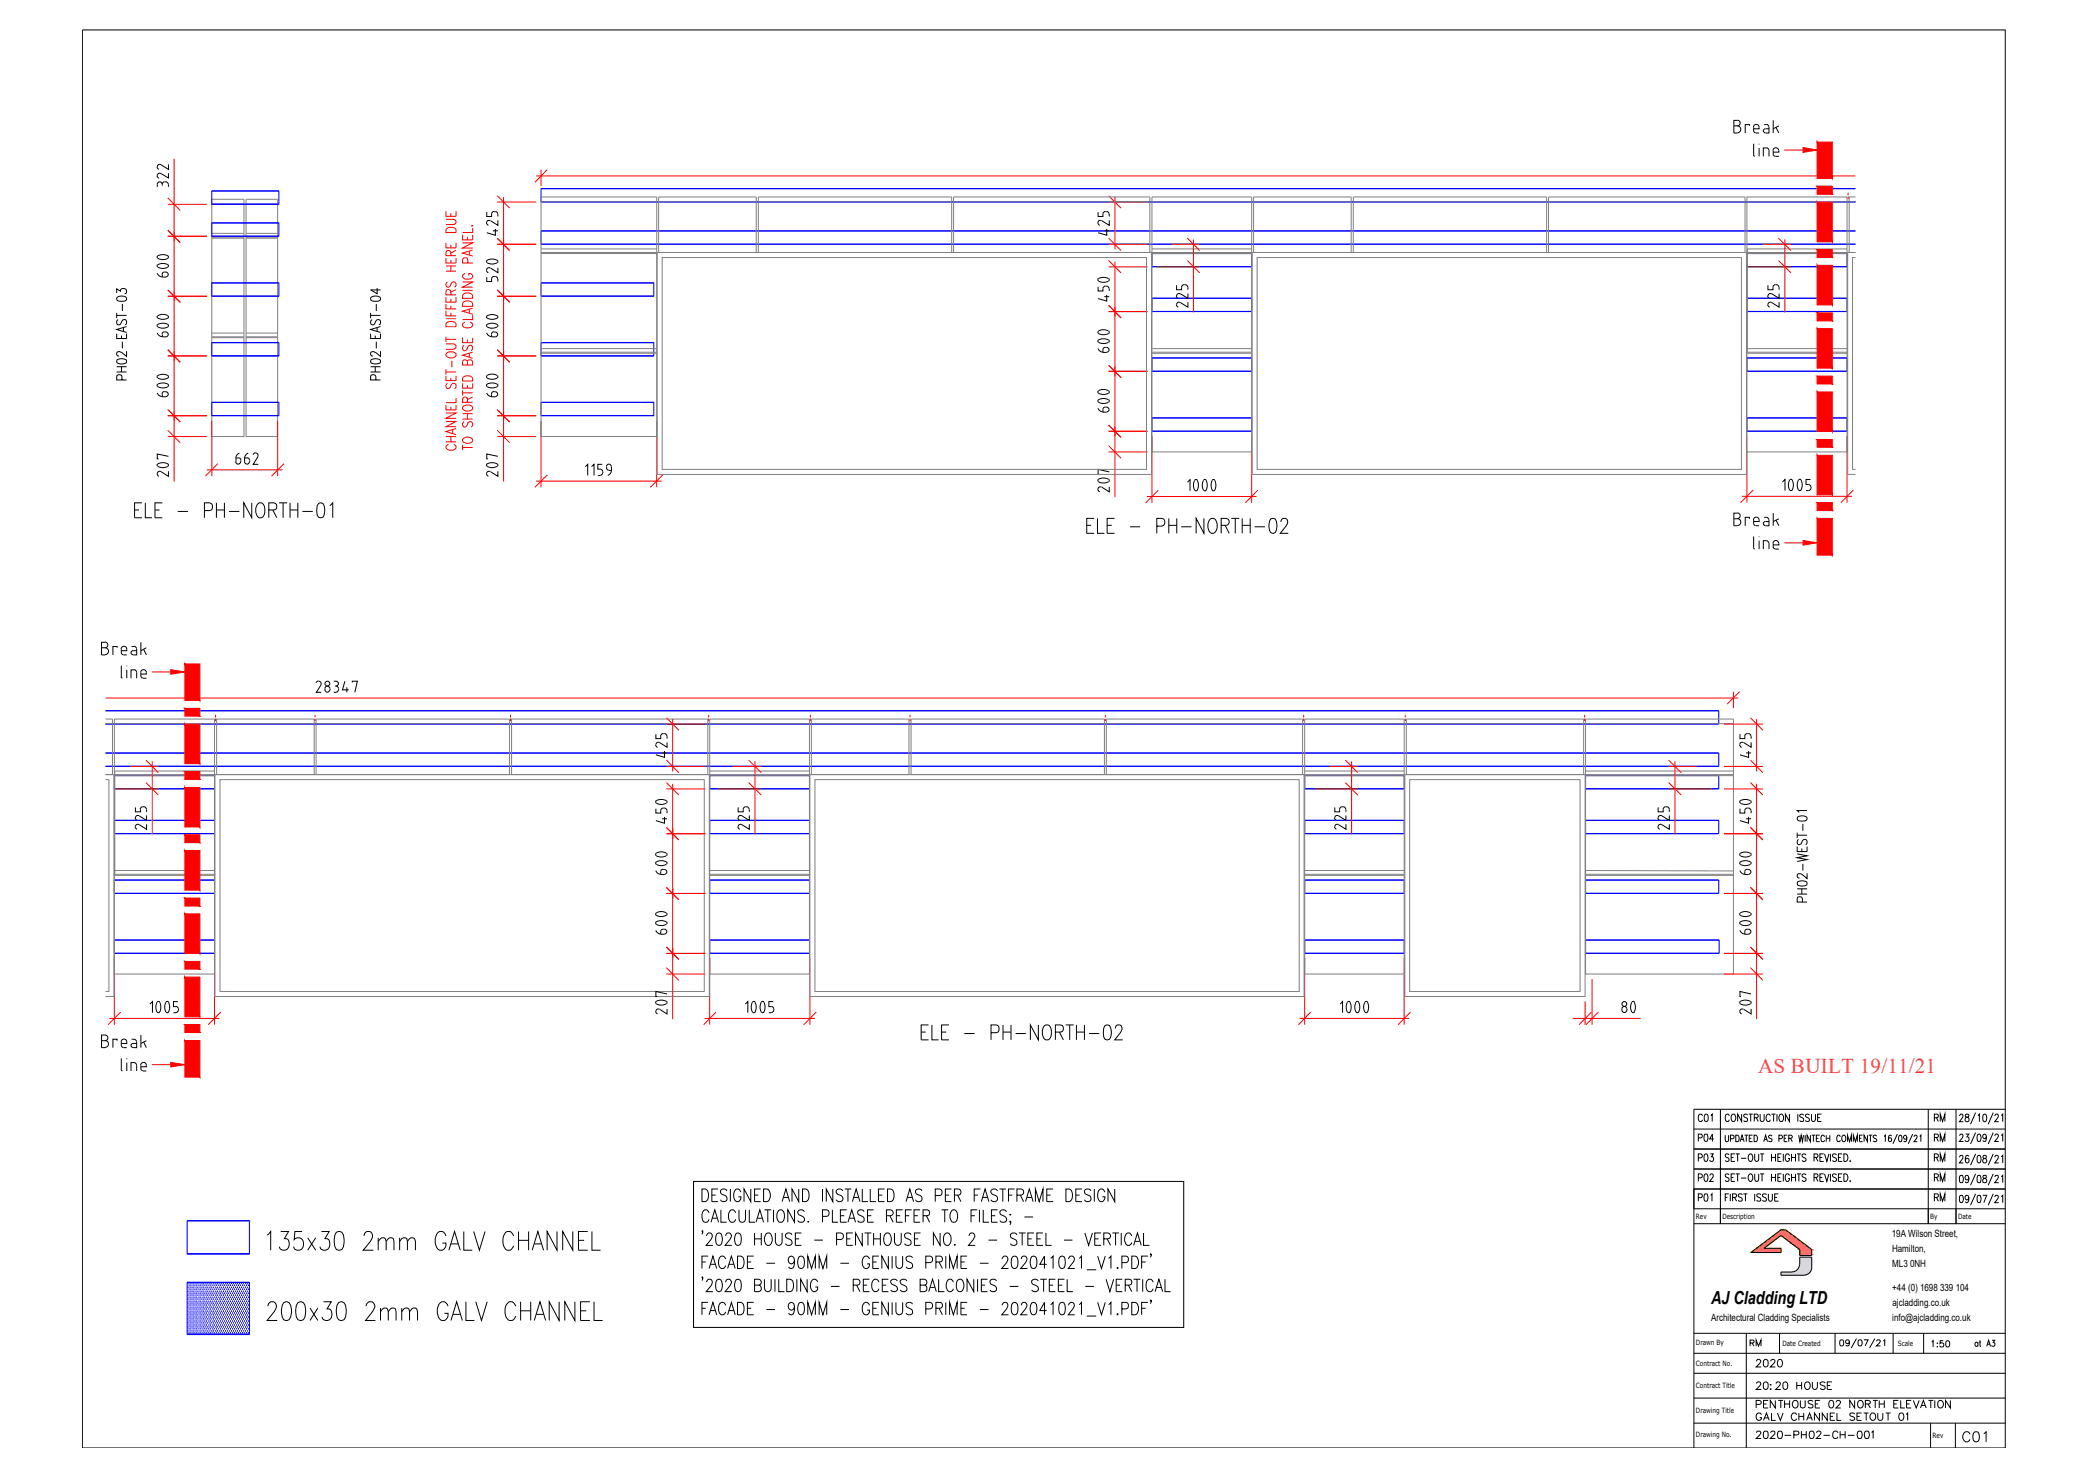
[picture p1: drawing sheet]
<svg xmlns="http://www.w3.org/2000/svg" width="420mm" height="297mm" viewBox="0 0 420 297" stroke-linecap="round" stroke-linejoin="round" font-family="sans-serif">
<defs><g id="words">
<g font-size="7.5">
<text x="52.9" y="252.9">135x30 2mm GALV CHANNEL</text>
<text x="52.9" y="267.1">200x30 2mm GALV CHANNEL</text>
</g>
<g font-size="6.6">
<text x="26.1" y="105.5">ELE - PH-NORTH-01</text>
<text x="217.7" y="108.7">ELE - PH-NORTH-02</text>
<text x="184.5" y="210.6">ELE - PH-NORTH-02</text>
</g>
<g font-size="5.7">
<text x="347.8" y="27.9">Break</text>
<text x="347.8" y="106.9">Break</text>
<text x="19.4" y="133">Break</text>
<text x="19.4" y="212">Break</text>
</g>
<text font-size="5.3" x="394.1" y="291.4">C01</text>
<g font-size="4.9">
<text x="340.8" y="231.1">P04</text>
<text x="388.4" y="231.1">RM</text>
</g>
<g font-size="4.4">
<text x="340.8" y="226.8">C01</text>
<text x="388.4" y="226.8">RM</text>
<text x="340.8" y="238.8">P02</text>
<text x="340.8" y="234.9">P03</text>
<text x="388.4" y="238.8">RM</text>
<text x="388.4" y="234.9">RM</text>
<text x="340.8" y="243.1">P01</text>
<text x="388.4" y="243.1">RM</text>
<text x="352.4" y="276.2">2020</text>
<text x="352.4" y="290.7">2020-PH02-CH-001</text>
</g>
<text font-size="4.2" fill="#ff2755" x="353.8" y="216">AS BUILT 19/11/21</text>
<text font-size="4" x="351.4" y="272">RM</text>
<text font-size="3.6" x="344.3" y="262.4">AJ Cladding LTD</text>
<g font-size="2">
<text x="380.7" y="248.8">19A Wilson Street,</text>
<text x="380.7" y="251.9">Hamilton,</text>
<text x="380.8" y="255">ML3</text>
<text x="384.4" y="255">0NH</text>
<text x="380.8" y="259.8">+44 (0) 1698</text>
<text x="380.8" y="262.9">ajcladding.co.uk</text>
<text x="390.4" y="259.8">339</text>
<text x="393.5" y="259.8">104</text>
<text x="344.3" y="265.8">Architectural Cladding Specialists</text>
<text x="380.8" y="265.9">info@ajcladding.co.uk</text>
</g>
<g font-size="1.4">
<text x="341.3" y="245.3">Rev</text>
<text x="346.6" y="245.3">Description</text>
<text x="388.4" y="245.3">By</text>
<text x="394" y="245.3">Date</text>
<text x="341.3" y="270.7">Drawn By</text>
<text x="341.3" y="274.9">Contract No.</text>
<text x="358.7" y="270.9">Date Created</text>
<text x="381.9" y="270.9">Scale</text>
<text x="341.3" y="279.4">Contract Title</text>
<text x="341.3" y="284.3">Drawing Title</text>
<text x="341.3" y="289.3">Drawing No.</text>
<text x="388.9" y="289.4">Rev</text>
</g>
</g></defs>
<!-- layer: SA-GENIUS PANELS -->
<g fill="none" stroke="#808080" stroke-width=".2">
<path d="M132.5 39.6h19.7v11.2h-19.7zM152.6 39.6h38.9v11.2h-38.9zM191.9 39.6h39.5v11.2h-39.5zM252.3 39.6h19.6v11.2h-19.6zM272.3 39.6h38.9v11.2h-38.9zM311.6 39.6h39.5v11.2h-39.5zM351.5 39.6h20.2v51.3h-20.2zM373.4 39.6h-1.3v11.2h1.3M42.6 40.1h6.5v47.8h-6.5zM42.6 47.9h6.5M42.6 41.1h6.5M42.6 47.7h6.5"/>
<path d="M42.6 47h6.5M49.5 40.1h6.4v47.8h-6.4zM49.5 47.9h6.4M49.5 41.1h6.4M49.5 47.7h6.4M49.5 47h6.4M108.9 40.6h23.3M108.9 50.8h23.3M108.9 51h23.3M108.9 50.1h23.3M132.5 40.6h19.7M152.6 40.6h38.9"/>
<path d="M191.9 40.6h39.5M231.8 40.6h20.1M231.8 50.8h20.1M231.8 51h20.1M231.8 50.1h20.1M252.3 40.6h19.6M272.3 40.6h38.9M311.6 40.6h39.5M351.5 40.6h20.2M351.5 50.8h20.2M351.5 51h20.2M351.5 50.1h20.2"/>
<path d="M351.6 50.1v20.8M372.1 40.6h1.3M42.6 68h6.5M42.6 67.8h6.5M42.6 67h6.5M49.5 68h6.4M49.5 67.8h6.4M49.5 67h6.4M108.9 70.9h23.3M108.9 71.1h23.3M108.9 70.2h23.3M231.8 70.9h20.1"/>
<path d="M231.9 71.1h20M231.9 70.2h20M351.5 70.9h20.2M351.5 71.1h20.2M351.5 70.2h20.2M132.2 87.9v-48.3h-23.3v48.3h23.3M251.9 90.9v-51.3h-20.1v51.3h20.2M21.2 144.7h1.4v11.2h-1.4M21.2 145.6h1.4M23 144.7h20.2v51.3h-20.2zM23 145.6h20.2M23 155.9h20.2"/>
<path d="M23 156.1h20.2M23 155.2h20.2M23.1 155.2v20.8M43.6 144.7h19.6v11.2h-19.6zM43.6 145.6h19.6M63.6 144.7h38.9v11.2h-38.9zM63.6 145.6h38.9M102.9 144.7h39.5v11.2h-39.5zM102.9 145.6h39.5M142.8 144.7h20.1v51.3h-20.1zM142.8 145.6h20.1M142.8 155.9h20.1"/>
<path d="M142.8 156.1h20.1M142.8 155.2h20.1M163.3 144.7h19.6v11.2h-19.6zM163.3 145.6h19.6M183.3 145.6h38.9M183.3 144.7h38.9v11.2h-38.9zM222.6 144.7h39.5v11.2h-39.5zM222.6 145.6h39.5M262.5 144.7h20.1v51.3h-20.1zM262.5 145.6h20.1M262.5 155.9h20.1M262.5 156.1h20.1"/>
<path d="M262.5 155.2h20.1M283 144.7h35.7v11.2h-35.7zM283 145.6h35.7M319.1 144.7h29.7v51.3h-29.7zM319.1 145.6h29.7M319.1 155.9h29.7M319.1 156.1h29.7M319.1 155.2h29.7M23 176.2h20.2M23 176h20.2M23 175.2h20.2M142.8 176.2h20.1"/>
<path d="M142.8 176h20.1M142.8 175.2h20.1M262.5 176.2h20.1M262.5 176h20.1M262.5 175.2h20.1M319.1 176.2h29.7M319.1 176h29.7M319.1 175.2l29.7 .1"/>
</g>
<!-- layer: TEXT -->
<g fill="none" stroke="#000" stroke-width=".2">
<path d="M23.5 59v-.9l.7 .5a.59 .59 0 0 1 .9-.5 .59 .59 0 0 1 0 1M23.6 59.8a1.42 1.42 0 0 1 1.9 .2v.2a.91 .91 0 0 1-1.2 .4l-.7-.2zM74.7 59.8a1.42 1.42 0 0 1 1.9 .2v.2a.91 .91 0 0 1-1.2 .4l-.7-.2zM75.9 58v1.1l-1.3-.8h2M23.5 67.2v.9h2v-.9M23.5 74.9h2M23.5 73.8h2M23.5 63.5h2M23.5 63v1M23.6 72.4l.7-.2a.99 .99 0 0 1 1.2 .5v.1a1.17 1.17 0 0 1-1.6 .4l-.3-.2zM23.8 64.3a.54 .54 0 0 0-.3 .7 .54 .54 0 0 0 .7 .3l.4-.8a.48 .48 0 0 1 .5-.2 .48 .48 0 0 1 .4 .4l-.1 .5-.2 .2M24.5 67.5v.6"/>
<path d="M24.5 73.8v1.1M24.5 76.5v-.7a.55 .55 0 0 0-.5-.4 .55 .55 0 0 0-.5 .4v.7h2M24.6 61.2v1.4M24.6 68.8v1.3M24.8 65.9v.8M25.5 70.7v1l-1.4-.9-.5 .1-.1 .1 .1 .5 .3 .1M25.5 65.7l-2 .6 2 .6M74.6 67.2v.9h2v-.9M74.6 74.9h2M74.6 73.8h2M74.6 63.5h2M74.6 63v1"/>
<path d="M74.7 72.4l.7-.2a.99 .99 0 0 1 1.2 .5v.1a1.17 1.17 0 0 1-1.6 .4l-.3-.2zM74.9 64.3a.54 .54 0 0 0-.3 .7 .54 .54 0 0 0 .7 .3l.4-.8a.48 .48 0 0 1 .5-.2 .48 .48 0 0 1 .4 .4l-.1 .5-.2 .2M75.5 67.5v.6M75.5 73.8v1.1M75.6 76.5v-.7a.55 .55 0 0 0-.5-.4 .55 .55 0 0 0-.5 .4v.7h2M75.7 61.2v1.4M75.7 68.8v1.3M75.9 65.9v.8M76.6 70.7v1l-1-.7-.6-.2-.3 .1-.1 .4 .1 .3h.3M76.6 65.7l-2 .6 2 .6M361.6 171.8l2 .4-2 .4 2 .4-2 .4M361.6 170.4v1h2v-1"/>
<path d="M361.6 179.9h2M361.6 178.9h2M361.6 168.1h2M361.6 167.6v1M361.7 177.5l.8-.2a.99 .99 0 0 1 1.1 .4v.2a1.17 1.17 0 0 1-1.6 .3l-.3-.1zM361.7 164.4a1.42 1.42 0 0 1 1.9 .2v.2a.91 .91 0 0 1-1.1 .4l-.8-.2zM361.9 168.9a.57 .57 0 0 0-.3 .6 .57 .57 0 0 0 .5 .5l.3-.1 .4-.8a.48 .48 0 0 1 .5-.2 .48 .48 0 0 1 .3 .4l-.1 .6-.2 .1M362.6 170.7v.7M362.6 178.9v1M362.8 165.8v1.4M362.8 173.8v1.4M363.6 175.7v1.1l-1.2-.9h-.6l-.2 .5 .5 .3"/>
<path d="M363.6 163.1h-2l.4 .4M362.7 181.5v-.6a.55 .55 0 0 0-.5-.4 .55 .55 0 0 0-.6 .4v.6h2"/>
</g>
<!-- layer: C-CHANNEL -->
<g fill="none" stroke="#00f" stroke-width=".2">
<path d="M42.6 38.4h13.5v2.7h-13.5zM108.9 38h264.5M373.4 37.9h-264.5v2.8h264.5M42.6 44.8h13.5v2.8h-13.5zM42.6 56.9h13.5v2.7h-13.5zM42.6 59.6h13.5M42.6 57h13.5M42.6 47.5h13.5M42.6 44.9h13.5M108.9 56.9h22.7v2.7h-22.7zM108.9 59.6h22.7M108.9 57h22.7"/>
<path d="M108.9 40.6h264.5M108.9 49.1h264.5M108.9 46.5h264.5M231.8 51h20.1v2.7h-20.1zM231.8 53.7h20.1M231.8 51h20.1M351.5 51h20.2v2.7h-20.2zM351.5 53.7h20.2M351.5 51h20.2M373.4 46.5h-264.5v2.7h264.5M42.6 68.9h13.5v2.7h-13.5zM42.6 71.6h13.5"/>
<path d="M42.6 69h13.5M108.9 68.9h22.7v2.7h-22.7zM108.9 71.6h22.7M108.9 69h22.7M231.8 60h20.1v2.7h-20.1zM231.8 72h20.1v2.7h-20.1zM231.8 74.7h20.1M231.8 72.1h20.1M231.8 62.7h20.1M231.8 60h20.1M351.5 72h20.2v2.7h-20.2zM351.5 74.7h20.2"/>
<path d="M351.5 72.1h20.2M351.5 60h20.2v2.7h-20.2zM351.5 62.7h20.2M351.5 60h20.2M42.6 81h13.5v2.7h-13.5zM42.6 83.6h13.5M42.6 81h13.5M108.9 81h22.7v2.7h-22.7zM108.9 83.6h22.7M108.9 81h22.7M231.8 84.1h20.1v2.7h-20.1zM351.5 84.1h20.2v2.7h-20.2z"/>
<path d="M21.2 143h324.6v2.7h-324.6M21.2 145.7h324.6M21.2 151.5h324.6v2.7h-324.6M21.2 143.1h324.6M21.2 154.2h324.6M21.2 151.6h324.6M23 156.1h20.2v2.7h-20.2zM23 158.7h20.2M23 156.1h20.2M142.8 156.1h20.1v2.7h-20.1zM142.8 158.7h20.1M142.8 156.1h20.1"/>
<path d="M262.5 156.1h20.1v2.7h-20.1zM262.5 158.7h20.1M262.5 156.1h20.1M319.1 156.1h26.7v2.7h-26.7zM319.1 158.7h26.7M319.1 156.1h26.7M23 165.1h20.2v2.7h-20.2zM23 177.1h20.2v2.7h-20.2zM23 179.8h20.2M23 177.1h20.2M23 167.7h20.2M23 165.1h20.2"/>
<path d="M142.8 177.1h20.1v2.7h-20.1zM142.8 179.8h20.1M142.8 177.1h20.1M142.8 165.1h20.1v2.7h-20.1zM142.8 167.7h20.1M142.8 165.1h20.1M262.5 177.1h20.1v2.7h-20.1zM262.5 179.8h20.1M262.5 177.1h20.1M262.5 165.1h20.1v2.7h-20.1zM262.5 167.7h20.1M262.5 165.1h20.1"/>
<path d="M319.1 165.1h26.7v2.7h-26.7zM319.1 177.1h26.7v2.7h-26.7zM319.1 179.8h26.7M319.1 177.1h26.7M319.1 167.7h26.7M319.1 165.1h26.7M23 189.2h20.2v2.7h-20.2zM23 191.8h20.2M23 189.2h20.2M142.8 189.2h20.1v2.7h-20.1zM142.8 191.8h20.1M142.8 189.2h20.1"/>
<path d="M262.5 189.2h20.1v2.7h-20.1zM262.5 191.8h20.1M262.5 189.2h20.1M319.1 189.2h26.8v2.7h-26.8zM319.1 191.8h26.8M319.1 189.2h26.8M37.7 258h12.5v10.6h-12.5zM37.7 245.6h12.5v6.8h-12.5zM37.7 258.1h12.5M37.7 252.3h12.5M37.7 245.7h12.5M37.8 260h.1"/>
<path d="M37.8 259.2h.1M37.8 258.4h.1M38 259.6h.1M38 258.8h.1M38.3 260h.1M38.3 259.2h.1M38.3 258.4h.1M38.4 259.6h.1M38.4 258.8h.1M38.6 260h.1M38.6 259.2h.1M38.6 258.4h.1"/>
<path d="M38.8 259.6h.1M38.8 258.8h.1M39 260h.1M39 259.2h.1M39 258.4h.1M39.2 259.6h.1M39.2 258.8h.1M39.4 260h.1M39.4 259.2h.1M39.4 258.4h.1M39.6 259.6h.1M39.6 258.8h.1"/>
<path d="M39.8 260h.1M39.8 259.2h.1M39.8 258.4h.1M40 259.6h.1M40 258.8h.1M40.2 260h.1M40.2 259.2h.1M40.2 258.4h.1M40.4 259.6h.1M40.4 258.8h.1M40.6 260h.1M40.6 259.2h.1"/>
<path d="M40.6 258.4h.1M40.8 259.6h.1M40.8 258.8h.1M41 260h.1M41 259.2h.1M41 258.4h.1M41.2 259.6h.1M41.2 258.8h.1M41.4 260h.1M41.4 259.2h.1M41.4 258.4h.1M41.6 259.6h.1"/>
<path d="M41.6 258.8h.1M41.8 260h.1M41.8 259.2h.1M41.8 258.4h.1M42 259.6h.1M42 258.8h.1M42.2 260h.1M42.2 259.2h.1M42.2 258.4h.1M42.4 259.6h.1M42.4 258.8h.1M42.6 260h.1"/>
<path d="M42.6 259.2h.1M42.6 258.4h.1M42.8 259.6h.1M42.8 258.8h.1M43 260h.1M43 259.2h.1M43 258.4h.1M43.2 259.6h.1M43.2 258.8h.1M43.4 260h.1M43.4 259.2h.1M43.4 258.4h.1"/>
<path d="M43.6 259.6h.1M43.6 258.8h.1M43.8 260h.1M43.8 259.2h.1M43.8 258.4h.1M44 259.6h.1M44 258.8h.1M44.2 260h.1M44.2 259.2h.1M44.2 258.4h.1M44.4 259.6h.1M44.4 258.8h.1"/>
<path d="M44.6 260h.1M44.6 259.2h.1M44.6 258.4h.1M44.8 259.6h.1M44.8 258.8h.1M45 260h.1M45 259.2h.1M45 258.4h.1M45.2 259.6h.1M45.2 258.8h.1M45.4 260h.1M45.4 259.2h.1"/>
<path d="M45.4 258.4h.1M45.6 259.6h.1M45.6 258.8h.1M45.8 260h.1M45.8 259.2h.1M45.8 258.4h.1M46 259.6h.1M46 258.8h.1M46.2 260h.1M46.2 259.2h.1M46.2 258.4h.1M46.4 259.6h.1"/>
<path d="M46.4 258.8h.1M46.6 260h.1M46.6 259.2h.1M46.6 258.4h.1M46.8 259.6h.1M46.8 258.8h.1M47 260h.1M47 259.2h.1M47 258.4h.1M47.2 259.6h.1M47.2 258.8h.1M47.4 260h.1"/>
<path d="M47.4 259.2h.1M47.4 258.4h.1M47.6 259.6h.1M47.6 258.8h.1M47.8 260h.1M47.8 259.2h.1M47.8 258.4h.1M48 259.6h.1M48 258.8h.1M48.2 260h.1M48.2 259.2h.1M48.2 258.4h.1"/>
<path d="M48.4 259.6h.1M48.4 258.8h.1M48.6 260h.1M48.6 259.2h.1M48.6 258.4h.1M48.8 259.6h.1M48.8 258.8h.1M49 260h.1M49 259.2h.1M49 258.4h.1M49.2 259.6h.1M49.2 258.8h.1"/>
<path d="M49.4 260h.1M49.4 259.2h.1M49.4 258.4h.1M49.6 259.6h.1M49.6 258.8h.1M49.8 260h.1M49.8 259.2h.1M49.8 258.4h.1M50 259.6h.1M50 258.8h.1M50.2 260h.1M50.2 259.2h.1"/>
<path d="M50.2 258.4h.1M37.7 268.4h12.5M37.8 261.5h.1M37.8 260.7h.1M37.8 264.7h.1M37.8 264h.1M37.8 263.2h.1M37.8 262.4h.1M37.8 267.9h.1M37.8 267.1h.1M37.8 266.3h.1M37.8 265.5h.1"/>
<path d="M38 261.2h.1M38 260.4h.1M38 264.3h.1M38 263.5h.1M38 262.7h.1M38 262h.1M38 267.5h.1M38 266.8h.1M38 266h.1M38 265.1h.1M38 268.3h.1M38.3 261.5h.1"/>
<path d="M38.3 260.7h.1M38.3 264.7h.1M38.3 264h.1M38.3 263.2h.1M38.3 262.4h.1M38.3 267.9h.1M38.3 267.1h.1M38.3 266.3h.1M38.3 265.5h.1M38.4 261.2h.1M38.4 260.4h.1M38.4 264.3h.1"/>
<path d="M38.4 263.5h.1M38.4 262.7h.1M38.4 262h.1M38.4 267.5h.1M38.4 266.8h.1M38.4 266h.1M38.4 265.1h.1M38.4 268.3h.1M38.6 261.5h.1M38.6 260.7h.1M38.6 264.7h.1M38.6 264h.1"/>
<path d="M38.6 263.2h.1M38.6 262.4h.1M38.6 267.9h.1M38.6 267.1h.1M38.6 266.3h.1M38.6 265.5h.1M38.8 261.2h.1M38.8 260.4h.1M38.8 264.3h.1M38.8 263.5h.1M38.8 262.7h.1M38.8 262h.1"/>
<path d="M38.8 267.5h.1M38.8 266.8h.1M38.8 266h.1M38.8 265.1h.1M38.8 268.3h.1M39 261.5h.1M39 260.7h.1M39 264.7h.1M39 264h.1M39 263.2h.1M39 262.4h.1M39 267.9h.1"/>
<path d="M39 267.1h.1M39 266.3h.1M39 265.5h.1M39.2 261.2h.1M39.2 260.4h.1M39.2 264.3h.1M39.2 263.5h.1M39.2 262.7h.1M39.2 262h.1M39.2 267.5h.1M39.2 266.8h.1M39.2 266h.1"/>
<path d="M39.2 265.1h.1M39.2 268.3h.1M39.4 260.7h.1M39.4 264.7h.1M39.4 264h.1M39.4 263.2h.1M39.4 262.4h.1M39.4 261.5h.1M39.4 267.9h.1M39.4 267.1h.1M39.4 266.3h.1M39.4 265.5h.1"/>
<path d="M39.6 261.2h.1M39.6 260.4h.1M39.6 264.3h.1M39.6 263.5h.1M39.6 262.7h.1M39.6 262h.1M39.6 267.5h.1M39.6 266.8h.1M39.6 266h.1M39.6 265.1h.1M39.6 268.3h.1M39.8 260.7h.1"/>
<path d="M39.8 264.7h.1M39.8 264h.1M39.8 263.2h.1M39.8 262.4h.1M39.8 261.5h.1M39.8 267.9h.1M39.8 267.1h.1M39.8 266.3h.1M39.8 265.5h.1M40 261.2h.1M40 260.4h.1M40 264.3h.1"/>
<path d="M40 263.5h.1M40 262.7h.1M40 262h.1M40 267.5h.1M40 266.8h.1M40 266h.1M40 265.1h.1M40 268.3h.1M40.2 260.7h.1M40.2 264.7h.1M40.2 264h.1M40.2 263.2h.1"/>
<path d="M40.2 262.4h.1M40.2 261.5h.1M40.2 267.9h.1M40.2 267.1h.1M40.2 266.3h.1M40.2 265.5h.1M40.4 261.2h.1M40.4 260.4h.1M40.4 264.3h.1M40.4 263.5h.1M40.4 262.7h.1M40.4 262h.1"/>
<path d="M40.4 267.5h.1M40.4 266.8h.1M40.4 266h.1M40.4 265.1h.1M40.4 268.3h.1M40.6 260.7h.1M40.6 264.7h.1M40.6 264h.1M40.6 263.2h.1M40.6 262.4h.1M40.6 261.5h.1M40.6 267.9h.1"/>
<path d="M40.6 267.1h.1M40.6 266.3h.1M40.6 265.5h.1M40.8 261.2h.1M40.8 260.4h.1M40.8 264.3h.1M40.8 263.5h.1M40.8 262.7h.1M40.8 262h.1M40.8 267.5h.1M40.8 266.8h.1M40.8 266h.1"/>
<path d="M40.8 265.1h.1M40.8 268.3h.1M41 260.7h.1M41 264h.1M41 263.2h.1M41 262.4h.1M41 261.5h.1M41 267.9h.1M41 267.1h.1M41 266.3h.1M41 265.5h.1M41 264.7h.1"/>
<path d="M41.2 261.2h.1M41.2 260.4h.1M41.2 264.3h.1M41.2 263.5h.1M41.2 262.7h.1M41.2 262h.1M41.2 267.5h.1M41.2 266.8h.1M41.2 266h.1M41.2 265.1h.1M41.2 268.3h.1M41.4 260.7h.1"/>
<path d="M41.4 264h.1M41.4 263.2h.1M41.4 262.4h.1M41.4 261.5h.1M41.4 267.9h.1M41.4 267.1h.1M41.4 266.3h.1M41.4 265.5h.1M41.4 264.7h.1M41.6 261.2h.1M41.6 260.4h.1M41.6 264.3h.1"/>
<path d="M41.6 263.5h.1M41.6 262.7h.1M41.6 262h.1M41.6 267.5h.1M41.6 266.8h.1M41.6 266h.1M41.6 265.1h.1M41.6 268.3h.1M41.8 260.7h.1M41.8 264h.1M41.8 263.2h.1M41.8 262.4h.1"/>
<path d="M41.8 261.5h.1M41.8 267.9h.1M41.8 267.1h.1M41.8 266.3h.1M41.8 265.5h.1M41.8 264.7h.1M42 261.2h.1M42 260.4h.1M42 264.3h.1M42 263.5h.1M42 262.7h.1M42 262h.1"/>
<path d="M42 267.5h.1M42 266.8h.1M42 266h.1M42 265.1h.1M42 268.3h.1M42.2 260.7h.1M42.2 264h.1M42.2 263.2h.1M42.2 262.4h.1M42.2 261.5h.1M42.2 267.9h.1M42.2 267.1h.1"/>
<path d="M42.2 266.3h.1M42.2 265.5h.1M42.2 264.7h.1M42.4 261.2h.1M42.4 260.4h.1M42.4 264.3h.1M42.4 263.5h.1M42.4 262.7h.1M42.4 262h.1M42.4 267.5h.1M42.4 266.8h.1M42.4 266h.1"/>
<path d="M42.4 265.1h.1M42.4 268.3h.1M42.6 260.7h.1M42.6 264h.1M42.6 263.2h.1M42.6 262.4h.1M42.6 261.5h.1M42.6 267.1h.1M42.6 266.3h.1M42.6 265.5h.1M42.6 264.7h.1M42.6 267.9h.1"/>
<path d="M42.8 261.2h.1M42.8 260.4h.1M42.8 264.3h.1M42.8 263.5h.1M42.8 262.7h.1M42.8 262h.1M42.8 267.5h.1M42.8 266.8h.1M42.8 266h.1M42.8 265.1h.1M42.8 268.3h.1M43 260.7h.1"/>
<path d="M43 264h.1M43 263.2h.1M43 262.4h.1M43 261.5h.1M43 267.1h.1M43 266.3h.1M43 265.5h.1M43 264.7h.1M43 267.9h.1M43.2 261.2h.1M43.2 260.4h.1M43.2 264.3h.1"/>
<path d="M43.2 263.5h.1M43.2 262.7h.1M43.2 262h.1M43.2 267.5h.1M43.2 266.8h.1M43.2 266h.1M43.2 265.1h.1M43.2 268.3h.1M43.4 260.7h.1M43.4 264h.1M43.4 263.2h.1M43.4 262.4h.1"/>
<path d="M43.4 261.5h.1M43.4 267.1h.1M43.4 266.3h.1M43.4 265.5h.1M43.4 264.7h.1M43.4 267.9h.1M43.6 261.2h.1M43.6 260.4h.1M43.6 264.3h.1M43.6 263.5h.1M43.6 262.7h.1M43.6 262h.1"/>
<path d="M43.6 267.5h.1M43.6 266.8h.1M43.6 266h.1M43.6 265.1h.1M43.6 268.3h.1M43.8 260.7h.1M43.8 264h.1M43.8 263.2h.1M43.8 262.4h.1M43.8 261.5h.1M43.8 267.1h.1M43.8 266.3h.1"/>
<path d="M43.8 265.5h.1M43.8 264.7h.1M43.8 267.9h.1M44 261.2h.1M44 260.4h.1M44 264.3h.1M44 263.5h.1M44 262.7h.1M44 262h.1M44 267.5h.1M44 266.8h.1M44 266h.1"/>
<path d="M44 265.1h.1M44 268.3h.1M44.2 260.7h.1M44.2 264h.1M44.2 263.2h.1M44.2 262.4h.1M44.2 261.5h.1M44.2 267.1h.1M44.2 266.3h.1M44.2 265.5h.1M44.2 264.7h.1M44.2 267.9h.1"/>
<path d="M44.4 261.2h.1M44.4 260.4h.1M44.4 264.3h.1M44.4 263.5h.1M44.4 262.7h.1M44.4 262h.1M44.4 267.5h.1M44.4 266.8h.1M44.4 266h.1M44.4 265.1h.1M44.4 268.3h.1M44.6 260.7h.1"/>
<path d="M44.6 264h.1M44.6 263.2h.1M44.6 262.4h.1M44.6 261.5h.1M44.6 267.1h.1M44.6 266.3h.1M44.6 265.5h.1M44.6 264.7h.1M44.6 267.9h.1M44.8 261.2h.1M44.8 260.4h.1M44.8 264.3h.1"/>
<path d="M44.8 263.5h.1M44.8 262.7h.1M44.8 262h.1M44.8 267.5h.1M44.8 266.8h.1M44.8 266h.1M44.8 265.1h.1M44.8 268.3h.1M45 260.7h.1M45 264h.1M45 263.2h.1M45 262.4h.1"/>
<path d="M45 261.5h.1M45 267.1h.1M45 266.3h.1M45 265.5h.1M45 264.7h.1M45 267.9h.1M45.2 261.2h.1M45.2 260.4h.1M45.2 264.3h.1M45.2 263.5h.1M45.2 262.7h.1M45.2 262h.1"/>
<path d="M45.2 267.5h.1M45.2 266.8h.1M45.2 266h.1M45.2 265.1h.1M45.2 268.3h.1M45.4 260.7h.1M45.4 264h.1M45.4 263.2h.1M45.4 262.4h.1M45.4 261.5h.1M45.4 267.1h.1M45.4 266.3h.1"/>
<path d="M45.4 265.5h.1M45.4 264.7h.1M45.4 267.9h.1M45.6 261.2h.1M45.6 260.4h.1M45.6 264.3h.1M45.6 263.5h.1M45.6 262.7h.1M45.6 262h.1M45.6 267.5h.1M45.6 266.8h.1M45.6 266h.1"/>
<path d="M45.6 265.1h.1M45.6 268.3h.1M45.8 260.7h.1M45.8 264h.1M45.8 263.2h.1M45.8 262.4h.1M45.8 261.5h.1M45.8 267.1h.1M45.8 266.3h.1M45.8 265.5h.1M45.8 264.7h.1M45.8 267.9h.1"/>
<path d="M46 261.2h.1M46 260.4h.1M46 264.3h.1M46 263.5h.1M46 262.7h.1M46 262h.1M46 267.5h.1M46 266.8h.1M46 266h.1M46 265.1h.1M46 268.3h.1M46.2 260.7h.1"/>
<path d="M46.2 264h.1M46.2 263.2h.1M46.2 262.4h.1M46.2 261.5h.1M46.2 267.1h.1M46.2 266.3h.1M46.2 265.5h.1M46.2 264.7h.1M46.2 267.9h.1M46.4 261.2h.1M46.4 260.4h.1M46.4 264.3h.1"/>
<path d="M46.4 263.5h.1M46.4 262.7h.1M46.4 262h.1M46.4 267.5h.1M46.4 266.8h.1M46.4 266h.1M46.4 265.1h.1M46.4 268.3h.1M46.6 260.7h.1M46.6 264h.1M46.6 263.2h.1M46.6 262.4h.1"/>
<path d="M46.6 261.5h.1M46.6 267.1h.1M46.6 266.3h.1M46.6 265.5h.1M46.6 264.7h.1M46.6 267.9h.1M46.8 261.2h.1M46.8 260.4h.1M46.8 264.3h.1M46.8 263.5h.1M46.8 262.7h.1M46.8 262h.1"/>
<path d="M46.8 267.5h.1M46.8 266.8h.1M46.8 266h.1M46.8 265.1h.1M46.8 268.3h.1M47 260.7h.1M47 264h.1M47 263.2h.1M47 262.4h.1M47 261.5h.1M47 267.1h.1M47 266.3h.1"/>
<path d="M47 265.5h.1M47 264.7h.1M47 267.9h.1M47.2 261.2h.1M47.2 260.4h.1M47.2 264.3h.1M47.2 263.5h.1M47.2 262.7h.1M47.2 262h.1M47.2 267.5h.1M47.2 266.8h.1M47.2 266h.1"/>
<path d="M47.2 265.1h.1M47.2 268.3h.1M47.4 260.7h.1M47.4 264h.1M47.4 263.2h.1M47.4 262.4h.1M47.4 261.5h.1M47.4 267.1h.1M47.4 266.3h.1M47.4 265.5h.1M47.4 264.7h.1M47.4 267.9h.1"/>
<path d="M47.6 261.2h.1M47.6 260.4h.1M47.6 264.3h.1M47.6 263.5h.1M47.6 262.7h.1M47.6 262h.1M47.6 267.5h.1M47.6 266.8h.1M47.6 266h.1M47.6 265.1h.1M47.6 268.3h.1M47.8 260.7h.1"/>
<path d="M47.8 264h.1M47.8 263.2h.1M47.8 262.4h.1M47.8 261.5h.1M47.8 267.1h.1M47.8 266.3h.1M47.8 265.5h.1M47.8 264.7h.1M47.8 267.9h.1M48 261.2h.1M48 260.4h.1M48 264.3h.1"/>
<path d="M48 263.5h.1M48 262.7h.1M48 262h.1M48 267.5h.1M48 266.8h.1M48 266h.1M48 265.1h.1M48 268.3h.1M48.2 260.7h.1M48.2 264h.1M48.2 263.2h.1M48.2 262.4h.1"/>
<path d="M48.2 261.5h.1M48.2 267.1h.1M48.2 266.3h.1M48.2 265.5h.1M48.2 264.7h.1M48.2 267.9h.1M48.4 261.2h.1M48.4 260.4h.1M48.4 264.3h.1M48.4 263.5h.1M48.4 262.7h.1M48.4 262h.1"/>
<path d="M48.4 267.5h.1M48.4 266.8h.1M48.4 266h.1M48.4 265.1h.1M48.4 268.3h.1M48.6 260.7h.1M48.6 264h.1M48.6 263.2h.1M48.6 262.4h.1M48.6 261.5h.1M48.6 267.1h.1M48.6 266.3h.1"/>
<path d="M48.6 265.5h.1M48.6 264.7h.1M48.6 267.9h.1M48.8 261.2h.1M48.8 260.4h.1M48.8 264.3h.1M48.8 263.5h.1M48.8 262.7h.1M48.8 262h.1M48.8 267.5h.1M48.8 266.8h.1M48.8 266h.1"/>
<path d="M48.8 265.1h.1M48.8 268.3h.1M49 260.7h.1M49 264h.1M49 263.2h.1M49 262.4h.1M49 261.5h.1M49 267.1h.1M49 266.3h.1M49 265.5h.1M49 264.7h.1M49 267.9h.1"/>
<path d="M49.2 261.2h.1M49.2 260.4h.1M49.2 264.3h.1M49.2 263.5h.1M49.2 262.7h.1M49.2 262h.1M49.2 267.5h.1M49.2 266.8h.1M49.2 266h.1M49.2 265.1h.1M49.2 268.3h.1M49.4 260.7h.1"/>
<path d="M49.4 264h.1M49.4 263.2h.1M49.4 262.4h.1M49.4 261.5h.1M49.4 267.1h.1M49.4 266.3h.1M49.4 265.5h.1M49.4 264.7h.1M49.4 267.9h.1M49.6 261.2h.1M49.6 260.4h.1M49.6 264.3h.1"/>
<path d="M49.6 263.5h.1M49.6 262.7h.1M49.6 262h.1M49.6 267.5h.1M49.6 266.8h.1M49.6 266h.1M49.6 265.1h.1M49.6 268.3h.1M49.8 260.7h.1M49.8 264h.1M49.8 263.2h.1M49.8 262.4h.1"/>
<path d="M49.8 261.5h.1M49.8 267.1h.1M49.8 266.3h.1M49.8 265.5h.1M49.8 264.7h.1M49.8 267.9h.1M50 261.2h.1M50 260.4h.1M50 264.3h.1M50 263.5h.1M50 262.7h.1M50 262h.1"/>
<path d="M50 267.5h.1M50 266.8h.1M50 266h.1M50 265.1h.1M50 268.3h.1M50.2 260.7h.1M50.2 264h.1M50.2 263.2h.1M50.2 262.4h.1M50.2 261.5h.1M50.2 267.1h.1M50.2 266.3h.1"/>
<path d="M50.2 265.5h.1M50.2 264.7h.1M50.2 267.9h.1"/>
</g>
<!-- layer: C- channel dims -->
<g fill="none" stroke="#f00" stroke-width=".2">
<path d="M35 31.9v16.7M101.3 39.6v45.1M107.9 35.4h265.5M108.9 34.1v3.3M224.4 39.6v10.6M33.8 59.6h7.8M33.8 47.6h7.8M33.8 41.1h7.8M35 46.6v38.1M89.7 59.8v1h2.1v-1M89.7 51.9v1h2.1v-1M89.7 48.9v1h2.1v-1"/>
<path d="M89.7 44.1h1.5a.54 .54 0 0 1 .5 .4 .54 .54 0 0 1-.2 .6l-1.8 .1M89.7 42.5v1h2.1v-1M89.7 54.6h2.1M89.7 53.5h2.1M89.9 46a1.25 1.25 0 0 1 1.9 .3v.5h-2.1zM90 56.7a.52 .52 0 0 0-.3 .7 .52 .52 0 0 0 .7 .3l.6-.9 .5-.1a.6 .6 0 0 1 0 1.1M90.7 59.3l-.1-.9-.3-.1h-.4l-.2 .3v.7h2.1M90.7 51.4l-.1-.8-.3-.2-.4 .1-.2 .3v.6h2.1M90.7 42.9v.6M90.7 49.2v.7M90.7 52.3v.6M90.7 53.5v1.1"/>
<path d="M91.8 58.3l-1.1 .5M91.8 50.4l-1.1 .5M93.1 56.7h2l-2 1.1h2M93.1 48.9h2l-2 1h2M93.1 47.3v1h2v-1M93.1 58.4h2M93.4 59.1a1.07 1.07 0 0 1 1.2-.1 1.07 1.07 0 0 1 .5 1h-2v-.5zM93.6 55a.56 .56 0 0 0-.4 .9 1.38 1.38 0 0 0 1.9-.1 .66 .66 0 0 0-.8-.8v.4M94.1 47.6v.7M94.1 52.9v-.9l-.8-.1-.2 .4v.6h2M94.4 50.6v.7M94.9 45.4h.2z"/>
<path d="M95.1 50.3l-2 .6 2 .6M95.1 45.9v.9h-2M100.1 49.2h7.8M100.1 40.7h7.8M107.9 59.6h-7.8M223.1 53.7h7.8M223.1 49.2h7.8M223.1 40.7h7.8M224.4 52.7v35.1M232.8 53.7h8.6M235.7 49.2h5.7M240.1 48.2v14.7"/>
<path d="M351.8 53.7h8.6M354.7 49.2h5.7M359.1 48.2v14.7M33.8 71.6h7.8M89.7 75.6v1h2.1v-1M89.7 69.2h1.5a.55 .55 0 0 1 .6 .5 .55 .55 0 0 1-.6 .6h-1.5M89.7 62.5v1.1h2.1M89.7 61.2v1h2.1M89.7 74.9h2.1M89.7 67.7v1.1M89.7 74.3v1.1M89.7 68.3h2.1"/>
<path d="M89.7 64.1h2.1M89.9 71.1a1.33 1.33 0 0 1 1.9 .2 .97 .97 0 0 1-1.6 .6 .53 .53 0 0 1-.3-.8zM89.9 65a1.29 1.29 0 0 1 1.9 .2v.6h-2.1zM90 77.1a.52 .52 0 0 0-.3 .7 .52 .52 0 0 0 .7 .3l.6-.9 .5-.1a.6 .6 0 0 1 0 1.1M90.7 60.2v.6M90.7 61.6v.6M90.7 62.9v.7M90.7 76v.6M90.9 72.6v1.3M93.1 77.1v1h2v-1M93.1 68v1h2v-1M93.1 78.5v1.1"/>
<path d="M93.1 79.1h2M93.2 75.9a1.25 1.25 0 0 1 1.9 .3v.5h-2zM93.4 69.5a.54 .54 0 0 0-.3 .7 .54 .54 0 0 0 .7 .3l.4-.8a.51 .51 0 0 1 .5-.2 .51 .51 0 0 1 .4 .4v.3l-.3 .4M93.4 60.7a1.07 1.07 0 0 1 1.2-.1 1.07 1.07 0 0 1 .5 1.1h-2v-.6zM93.6 64.8a.56 .56 0 0 0-.4 .9 1.38 1.38 0 0 0 1.9-.2 .67 .67 0 0 0-.5-.7M94.1 72.8l.1-.3a.58 .58 0 0 1 .9 .3v.7h-2v-.7l.2-.3 .4-.1 .3 .2 .1 .9M94.1 68.3v.7M94.1 77.5v.6M94.4 62.2v.8M94.4 71.1v.8M95.1 70.9l-2 .6 2 .6M95.1 63.4v.9h-2"/>
<path d="M95.1 62l-2 .6 2 .6M95.1 79.9l-1 .5M100.1 71.6h7.8M223.1 74.7h7.8M223.1 62.7h7.8M33.8 83.7h7.8M33.8 87.9h7.8M35 82.7v14.2M41.6 94.5h15.3M42.6 84.7v11.1M55.9 84.7v11.1M89.7 84.8h2.1l-2.1 1.1h2.1"/>
<path d="M89.7 83.1h2.1l-2.1 1.1h2.1M89.7 81.5v1h2.1v-1M89.7 87.9h2.1M89.7 88.9h2.1M90.2 89.5a.53 .53 0 0 0-.5 .5 .53 .53 0 0 0 .5 .5l.3 .1a.92 .92 0 0 0 1.3-.8l-.5-.3M90.7 81.9v.6M90.7 87.9v1M91.1 86.5v.7M91.8 86.2l-2.1 .6 2.1 .7M91.8 80.1v.9h-2.1M93.1 90.1h2M93.1 89.5v1.1"/>
<path d="M93.1 84.3h2M93.1 83.2h2M93.2 81.8a1.33 1.33 0 0 1 1.9 .2 .97 .97 0 0 1-1.5 .6 .53 .53 0 0 1-.4-.8zM93.4 88.2l.4-.2 .8 .1a.53 .53 0 0 1 .5 .5 .53 .53 0 0 1-.5 .5h-1a.51 .51 0 0 1-.5-.4 .51 .51 0 0 1 .3-.5zM93.4 84.9a.63 .63 0 0 0 0 1.1l.4-.2 .4-.8a.52 .52 0 0 1 .9 .2v.4l-.3 .4M94.1 81l-.1-.9-.3-.2-.4 .1-.2 .3v.7h2M94.1 83.2v1.1M100.1 83.7h7.8M100.1 87.9h7.8M101.3 82.7v14.2M107.9 96.8h25.2M108.9 84.7v13.4"/>
<path d="M132.2 84.7v13.4M223.1 86.8h7.8M223.1 90.9h7.8M224.4 85.8v14.2M230.8 99.9h22M231.8 87.8v13.4M251.9 87.8v13.4M350.5 99.9h22.2M351.5 87.7v13.4M371.7 87.7v13.4M348.8 139.2v3.3M21.2 140.5h328.6"/>
<path d="M23.3 158.8h8.6M26.2 154.2h5.7M30.6 153.2v14.8M134.1 154.2h7.8M134.1 145.7h7.8M134.1 158.8h7.8M135.4 144.7v10.6M135.4 157.7v35.1M144.6 158.8h8.6M147.5 154.2h5.7M151.9 153.2v14.8M264.6 158.8h8.6"/>
<path d="M267.5 154.2h5.7M272 153.2v14.8M335.8 158.8h8.6M335.8 154.2h5.7M337 153.2v14.8M346.9 154.2h7.8M346.9 145.7h7.8M346.9 158.8h7.8M353.5 144.7v10.6M353.5 157.7v35.1M134.1 167.8h7.8M141.9 179.8h-7.8"/>
<path d="M346.9 167.8h7.8M354.7 179.8h-7.8M23 192.8v13.4M43.2 192.8v13.4M134.1 191.9h7.8M134.1 196h7.8M135.4 190.9v14.2M142.8 192.8v13.4M163 192.8v13.4M262.5 192.8v13.4M282.6 192.8v13.4M320.4 197v9.2"/>
<path d="M346.9 191.9h7.8M346.9 196h7.8M353.5 190.9v14.2M22 204.9h22.2M141.8 204.9h22.2M261.5 204.9h22.1M316.5 204.9h13.6M319 201.5v4.7"/>
</g>
<!-- layer: 0 -->
<g fill="none" stroke="#f00" stroke-width=".2">
<path d="M33.8 39.8l2.5 2.5M100.1 39.4l2.5 2.5M110.1 34.1l-2.5 2.6M223.1 39.4l2.5 2.5M33.8 58.3l2.5 2.5M33.8 46.3l2.5 2.5M100.1 58.3l2.5 2.5M100.1 47.9l2.5 2.5M223.1 52.4l2.5 2.5M223.1 47.9l2.5 2.5M238.9 47.9l2.5 2.5M238.9 52.4l2.5 2.5"/>
<path d="M357.9 47.9l2.5 2.5M357.9 52.4l2.5 2.5M33.8 70.4l2.5 2.5M100.1 70.4l2.5 2.5M223.1 73.5l2.5 2.5M223.1 61.4l2.5 2.6M33.8 82.4l2.5 2.5M33.8 86.6l2.5 2.5M43.8 93.3l-2.5 2.5M57.1 93.3l-2.5 2.5M100.1 82.4l2.5 2.5M100.1 86.6l2.5 2.5"/>
<path d="M110.1 95.6l-2.5 2.5M133.4 95.6l-2.5 2.5M223.1 85.5l2.5 2.5M223.1 89.7l2.5 2.5M233.1 98.7l-2.6 2.5M253.1 98.7l-2.5 2.5M352.8 98.6l-2.5 2.5M372.9 98.6l-2.5 2.5M350 139.2l-2.5 2.5M29.4 153l2.5 2.5M29.4 157.5l2.5 2.5M134.1 157.5l2.5 2.5"/>
<path d="M134.1 153l2.5 2.5M134.1 144.5l2.5 2.5M150.7 153l2.5 2.5M150.7 157.5l2.5 2.5M270.7 153l2.5 2.5M270.7 157.5l2.5 2.5M335.8 153l2.5 2.5M335.8 157.5l2.5 2.5M352.2 157.5l2.5 2.5M352.2 153l2.5 2.5M352.2 144.5l2.5 2.5M134.1 178.6l2.5 2.5"/>
<path d="M134.1 166.5l2.5 2.6M352.2 178.6l2.5 2.5M352.2 166.5l2.5 2.6M134.1 190.6l2.5 2.5M134.1 194.7l2.5 2.6M352.2 190.6l2.5 2.5M352.2 194.7l2.5 2.6M24.3 203.7l-2.6 2.5M44.4 203.7l-2.5 2.5M144.1 203.7l-2.5 2.5M164.2 203.7l-2.5 2.5M263.8 203.7l-2.5 2.5"/>
<path d="M283.8 203.7l-2.5 2.5M320.2 203.7l-2.5 2.5M321.6 203.7l-2.5 2.5"/>
</g>
<!-- layer: C- channel dims -->
<g fill="none" stroke="#000" stroke-width=".2">
<path d="M31.6 35.3l.4 .6M31.6 33.6l.4 .5M32.4 34.9h-.5l-.2 .4M32.6 37.1a.49 .49 0 0 0-.5-.5 .49 .49 0 0 0-.4 .5v.5M32.7 37.1v.3M33.1 36.6l-.2 .1-.3 .4M33.1 36.6h.3M33.4 36.6l.2 .1 .3 .4M33.9 34.9v.9l-1.5-.9M33.9 33.1v1l-1.7-1-.4 .1-.1 .4M33.9 37.1v.5M31.6 55a1.12 1.12 0 0 0 1 .7"/>
<path d="M31.7 53.2l-.1 .3 .1 .3M31.8 53.3a2.18 2.18 0 0 1 2 0M31.8 52a2.06 2.06 0 0 0 2 0M33.4 54.8a.49 .49 0 0 1 .5 .4 .49 .49 0 0 1-.5 .5M33.4 54.8a.55 .55 0 0 0-.8 .5l.1 .5h.7M33.8 53.2l.1 .4a1.83 1.83 0 0 1-2.1 .2M33.8 51.5l.1 .2-.1 .3M33.8 51.5a2.08 2.08 0 0 0-2.2 .1l.1 .4M97.9 54.4l.4 .5M97.9 55.8v.9h1v-.6a.63 .63 0 0 1 .6-.5 .63 .63 0 0 1 .6 .5M98 52.4a1.79 1.79 0 0 1 2.2 .2l-.1 .3M98 52.4l-.1 .4a1.83 1.83 0 0 0 2.1 .1"/>
<path d="M98.6 53.9h-.4l-.3 .5M98.6 44.4a.5 .5 0 0 0-.7 .3 .5 .5 0 0 0 .4 .6M99.2 46.5h1M99.4 42.6l-.4 .2-.1 .8h-1v-.9M99.4 42.6h.3M99.7 42.6l.4 .2v.2M99.7 46.1v1.2l-1.8-.5M100.2 53.9v1l-1.5-1M100.2 44.3v1.1l-1.5-1M100.2 43.1v.5M100.2 56.1v.6M221 57.7v.9h.9v-.5"/>
<path d="M221.1 56.6l-.1-.4a1.72 1.72 0 0 1 2.2 .1l-.1 .3M221.1 56.6a2.06 2.06 0 0 0 1.9 0M221.7 44.4a.5 .5 0 0 0-.8 .3 .5 .5 0 0 0 .4 .6M222.2 46.5h1M222.2 59.7h1M222.4 57.6l-.4 .2-.1 .3M222.4 42.6l-.4 .2-.1 .8h-.9v-.9M222.4 57.6h.3M222.4 42.6h.3M222.7 57.6l.2 .1 .3 .4M222.7 42.6l.4 .2 .1 .2M222.7 59.3v1.3l-1.7-.5"/>
<path d="M222.7 46.1v1.2l-1.7-.5M223.2 58.1v.5M223.2 44.3v1.1l-1.5-1M223.2 43.1v.5M236.7 59.6l.4 .5M237.5 59.1h-.5l-.2 .5M238.3 57.3l-.5 .2v.8h-1v-.9M238.3 57.3h.2M238.5 57.3l.3 .1 .2 .4M239 59.1v.9l-1.5-.9M239 57.8v.5M355.7 59.6l.4 .5"/>
<path d="M355.8 57.4v.9h1v-.5a.6 .6 0 0 1 .6-.5 .6 .6 0 0 1 .6 .5v.5M356.5 59.1h-.5l-.2 .5M358 59.1v.9l-1.5-.9M31.6 79.1a1.12 1.12 0 0 0 1 .7M31.6 67a1.12 1.12 0 0 0 1 .7M31.7 77.3l-.1 .2 .1 .3M31.7 65.3l-.1 .2 .1 .3M31.7 63.5l-.1 .3 .1 .2M31.8 77.3a2.18 2.18 0 0 1 2 0M31.8 65.3a2.18 2.18 0 0 1 2 0M31.8 63.5a1.62 1.62 0 0 1 2.1 .3 1.55 1.55 0 0 1-2.1 .2M32.7 79.3v.6h.7"/>
<path d="M32.7 67.3v.5h.7M33.1 78.8a.44 .44 0 0 0-.5 .5M33.1 66.8a.44 .44 0 0 0-.5 .5M33.1 78.8h.3M33.1 66.8h.3M33.4 78.8a.49 .49 0 0 1 .5 .5 .49 .49 0 0 1-.5 .5M33.4 66.8a.49 .49 0 0 1 .5 .5 .49 .49 0 0 1-.5 .5M33.8 77.3l.1 .4a1.83 1.83 0 0 1-2.1 .1M33.8 65.3l.1 .4a1.83 1.83 0 0 1-2.1 .1M33.8 75.6l.1 .4a1.83 1.83 0 0 1-2.1 .1M33.8 75.6a2.08 2.08 0 0 0-2.2 .1l.1 .4M97.9 79.1a1.12 1.12 0 0 0 1 .7"/>
<path d="M97.9 67a1.12 1.12 0 0 0 1 .7M98 77.3a2.18 2.18 0 0 1 2 0M98 65.3a2.18 2.18 0 0 1 2 0M98 63.6a1.79 1.79 0 0 1 2.2 .2l-.1 .2M98 77.3l-.1 .4a1.83 1.83 0 0 0 2.1 .1M98 65.3l-.1 .4a1.83 1.83 0 0 0 2.1 .1M98 63.5l-.1 .3a1.55 1.55 0 0 0 2.1 .2M99.4 78.8a.44 .44 0 0 0-.5 .5M99.4 66.8a.44 .44 0 0 0-.5 .5M99.4 78.8a.51 .51 0 0 1 .7 .4 .51 .51 0 0 1-.4 .6l-.8 .1v-.6M99.4 66.8a.51 .51 0 0 1 .7 .4 .51 .51 0 0 1-.4 .6h-.8v-.5M100 75.5a1.62 1.62 0 0 0-2.1 .3v.2a1.83 1.83 0 0 0 2.1 .1"/>
<path d="M100.1 77.3l.1 .2-.1 .3M100.1 65.3l.1 .2-.1 .3M100.1 75.6l.1 .2-.1 .3M220.9 70.1a1.12 1.12 0 0 0 1 .8M221 79.1a2.18 2.18 0 0 0 2.1 0M221 67.1a2.18 2.18 0 0 0 2.1 0M221.1 79.2l-.2-.3a1.49 1.49 0 0 1 2.3 0l-.1 .3M221.1 68.9l-.1-.4a1.72 1.72 0 0 1 2.2 .2l-.1 .2M221.1 68.9a2.06 2.06 0 0 0 1.9 0M222.7 69.9a.49 .49 0 0 1 .5 .5 .49 .49 0 0 1-.5 .5M222.7 69.9a.55 .55 0 0 0-.8 .5v.5h.8M223.1 67.1l.1-.2a1.5 1.5 0 0 0-2.3 0l.2 .2"/>
<path d="M236.7 61.3l.4 .5M239 60.8v1l-1.7-1-.4 .2-.1 .3M355.7 61.3l.4 .5M358 60.8v1l-1.7-1-.4 .2-.1 .3M31.6 95.3l.4 .5M31.7 93.3l-.1 .3 .1 .2M31.8 93.4a2.18 2.18 0 0 1 2 0M33.8 93.3l.1 .4a1.83 1.83 0 0 1-2.1 .2M33.9 94.8v1.1l-1.7-1-.4 .1-.1 .3M33.9 91.8l-2.2-.4v.9h.2M47.4 92.9a.49 .49 0 0 0 .5 .5 .49 .49 0 0 0 .5-.5M47.9 92.2h-.4v.7"/>
<path d="M48 92.1a.44 .44 0 0 1 .5 .5M48.2 91.2a1.12 1.12 0 0 0-.8 1M48.5 92.7v.2M49.2 92.2h.5M49.2 92.2v.7a.49 .49 0 0 0 .5 .5 .49 .49 0 0 0 .5-.5M49.7 92.1a.44 .44 0 0 1 .5 .5M50 91.2a1.12 1.12 0 0 0-.8 1M50.2 92.7v.2M51.4 91.2l.4 .1 .1 .4-.9 1.7h1M51.4 91.1l-.5 .4M98 93.4a2.18 2.18 0 0 1 2 0M98 93.3l-.1 .4a1.83 1.83 0 0 0 2.1 .2"/>
<path d="M98.6 94.9a.5 .5 0 0 0-.7 .3 .5 .5 0 0 0 .4 .6M100.1 93.3l.1 .3-.1 .2M100.2 94.8v1.1l-1.5-1M100.2 91.8l-2.3-.4v.9h.3M117.8 93.9l.5-.5v2.3M119 93.9l.5-.5v2.3M120.3 95.7h.5M121.2 93.4h-.9v1h.5a.62 .62 0 0 1 .5 .6 .62 .62 0 0 1-.5 .6M122 93.9a.49 .49 0 0 1 .5-.5 .49 .49 0 0 1 .5 .5M122 94.1l.1 .3 .4 .2M122.1 93.9v.3M122.5 94.7h.5"/>
<path d="M123 93.9a1.45 1.45 0 0 1-.7 1.8M220.9 82.2a1.12 1.12 0 0 0 1 .7M221 96.4a2.08 2.08 0 0 1 2.2 .1v.2a1.61 1.61 0 0 1-2.2 .1zM221 80.4a2.08 2.08 0 0 1 2.2 .1v.2a1.61 1.61 0 0 1-2.2 .1zM221.7 98a.5 .5 0 0 0-.8 .3 .5 .5 0 0 0 .4 .7M222.7 81.9a.49 .49 0 0 1 .5 .5 .49 .49 0 0 1-.5 .5M222.7 81.9a.55 .55 0 0 0-.8 .5v.5h.8M223.2 98v1l-1.5-.9M223.2 95l-2.2-.5v1h.2M239 97l.5-.5v2.3M240.5 96.5h.2a1.72 1.72 0 0 1 .1 2.2h-.3a1.77 1.77 0 0 1 0-2.2zM242.7 96.6a2.18 2.18 0 0 1 0 2.1"/>
<path d="M242.7 96.6l-.2-.1a1.61 1.61 0 0 0-.2 2.2l.4-.1M244 96.5h.2a1.72 1.72 0 0 1 .1 2.2h-.4a2.08 2.08 0 0 1 .1-2.2zM358.7 97l.5-.5v2.2M360.1 96.6a2.06 2.06 0 0 0 0 2M360.1 96.6l.4-.1 .3 .5a2.18 2.18 0 0 1-.2 1.6M360.1 98.6l.3 .1 .2-.1M361.9 96.6a1.83 1.83 0 0 0 .1 2.1l.4-.1M361.9 96.6l.4-.1 .3 .5a2.18 2.18 0 0 1-.2 1.6M364.3 96.5h-.9v1l.8 .1 .2 .4M364.4 98.2l-.2 .5h-.8M364.4 98v.3M64.1 137l-.5 .4"/>
<path d="M64.1 137.1l.5 .2v.5M64.6 137.9l-.9 1.4h.9M65.4 138.6v.2M65.4 138.5a.49 .49 0 0 1 .5-.4 .49 .49 0 0 1 .5 .4M65.4 138.8a.49 .49 0 0 0 .5 .5 .49 .49 0 0 0 .5-.5M66.4 138.6v.2M67.2 137.1h.4a.49 .49 0 0 1 .5 .5 .49 .49 0 0 1-.5 .5M67.2 139.3h.4M67.4 138.1h.2M67.6 138.1h.3l.2 .5M68.1 138.8l-.1 .2-.4 .3M68.1 138.6v.2"/>
<path d="M69.4 137.1l-.5 1.7h1.3M69.8 138.3v1M70.9 137.3v-.2h1l-.5 2.2M131.9 149.9l.4 .5M132 147.8v.8h1v-.5M132.7 149.4h-.5l-.2 .5M133 148.1a.63 .63 0 0 1 .6-.5 .63 .63 0 0 1 .6 .5M133.2 151.5h1M133.7 151.1v1.3l-1.7-.5M134.2 149.4v1l-1.5-.9M134.2 148.1v.5M350.1 149.9l.4 .5"/>
<path d="M350.1 147.8v.8h1v-.5M350.8 149.4h-.5l-.2 .5M351.1 148.1a.63 .63 0 0 1 .6-.5 .63 .63 0 0 1 .6 .5M351.4 151.5h1M351.9 151.1v1.3l-1.8-.5M352.4 149.4v1l-1.5-.9M352.4 148.1v.5M27.2 166.4l.4 .5M27.2 164.6l.4 .5M27.2 162.5v.9h1.1v-.5M28 166l-.5-.1-.3 .5M28 164.2h-.5l-.3 .4"/>
<path d="M28.2 162.8a.63 .63 0 0 1 .6-.4 .63 .63 0 0 1 .6 .4M29.5 165.9v1l-1.5-.9M29.5 164.1v1l-1.5-.9M29.5 162.9v.5M132 175.2a1.12 1.12 0 0 0 .9 .7M132 162.7v.9h1v-.5M132.1 172.2a2.06 2.06 0 0 0 2 0M133 163.1a.63 .63 0 0 1 .6-.5 .63 .63 0 0 1 .6 .5M133 175.5v.5M133.2 164.8h1M133.5 174.9a.44 .44 0 0 0-.5 .5M133.5 175a.51 .51 0 0 1 .7 .3 .51 .51 0 0 1-.5 .7h-.7"/>
<path d="M133.7 164.4v1.3l-1.7-.5M134.1 171.7a1.62 1.62 0 0 0-2.2 .3l.2 .2M134.1 161.1a1.99 1.99 0 0 0-2.1 .1v.3a1.83 1.83 0 0 0 2.1 .1M134.1 173.4a1.99 1.99 0 0 0-2.1 .1v.3a1.83 1.83 0 0 0 2.1 .2M134.1 161.1l.1 .3-.1 .2M134.1 173.4l.1 .3-.1 .2M134.1 171.7l.1 .3-.1 .2M134.2 163.1v.5M148.5 166.4l.4 .5M148.5 164.6l.4 .5M148.5 162.5v.9h1v-.5M149.3 166l-.5-.1-.3 .5"/>
<path d="M149.3 164.2h-.5l-.3 .4M150 162.4l-.4 .2-.1 .2M150.1 162.4a.53 .53 0 0 1 .6 .4M150.8 165.9v1l-1.5-.9M150.8 164.1v1l-1.5-.9M150.8 162.9v.5M268.5 166.4l.4 .5M268.5 164.6l.4 .5M268.6 162.5v.9h1v-.5M269.3 164.2h-.5l-.2 .4M270.1 162.4l-.5 .2v.2M270.1 162.4h.2"/>
<path d="M270.3 162.4l.4 .2 .1 .2M270.8 165.9v1l-1.6-1-.5 .1-.1 .4M270.8 164.1v1l-1.4-.9M270.8 162.9v.5M333.6 166.4l.4 .5M333.6 164.6l.4 .5M333.7 162.5v.9h1v-.5M334.4 166l-.5-.1-.2 .5M334.4 164.2h-.5l-.2 .4M335.2 162.4l-.5 .2v.2M335.2 162.4h.2M335.4 162.4l.4 .2 .1 .2"/>
<path d="M335.9 165.9v1l-1.5-.9M335.9 164.1v1l-1.5-.9M335.9 162.9v.5M350.1 175.2a1.12 1.12 0 0 0 1 .7M350.1 162.7v.9h1v-.5M350.2 161.1a2.18 2.18 0 0 1 2 0M350.2 173.4a2.18 2.18 0 0 1 2 0M350.2 171.7a2.18 2.18 0 0 1 2 0M350.2 161.1l-.1 .4a1.83 1.83 0 0 0 2.1 .1M350.2 173.4l-.1 .4a1.83 1.83 0 0 0 2.1 .2M350.2 171.7l-.1 .3 .1 .2M350.2 172.2a2.06 2.06 0 0 0 2 0"/>
<path d="M351.1 163.1a.63 .63 0 0 1 .6-.5 .63 .63 0 0 1 .6 .5M351.1 175.5v.5M351.4 164.8h1M351.6 174.9a.44 .44 0 0 0-.5 .5M351.6 175a.51 .51 0 0 1 .7 .3 .51 .51 0 0 1-.5 .7h-.7M351.9 164.4v1.3l-1.8-.5M352.2 161.1l.2 .3-.2 .2M352.2 173.4l.2 .3-.2 .2M352.2 171.7l.2 .3-.2 .2M352.4 163.1v.5M132 187.2a1.12 1.12 0 0 0 .9 .8M132 185.5a2.18 2.18 0 0 1 2.1 0"/>
<path d="M132.1 185.5l-.2 .3 .2 .2M132.1 186a2.06 2.06 0 0 0 2 0M133.1 187.1a.58 .58 0 0 1 .8 0 .58 .58 0 0 1 0 .8l-.9 .1zM134.1 183.7a1.62 1.62 0 0 0-2.2 .3l.1 .2a2.18 2.18 0 0 0 2.1 0M134.1 183.7l.1 .3-.1 .2M134.1 185.5l.1 .3-.1 .2M350.1 187.2a1.12 1.12 0 0 0 1 .8M350.2 185.5a2.18 2.18 0 0 1 2 0M350.2 184.2a2.18 2.18 0 0 0 2 0M350.2 185.5l-.1 .3 .1 .2M350.2 186a2.06 2.06 0 0 0 2 0M351.2 187.1a.58 .58 0 0 1 .9 0 .58 .58 0 0 1 0 .8l-1 .1z"/>
<path d="M352.2 183.7a1.62 1.62 0 0 0-2.1 .3l.1 .2M352.2 185.5l.2 .3-.2 .2M352.2 183.7l.2 .3-.2 .2M30.2 202.1l.5-.5v2.2M31.6 201.7a2.06 2.06 0 0 0 0 2M31.6 201.6l.3-.1 .2 .1M32.1 201.7a1.99 1.99 0 0 1-.1 2.1l-.4-.1M33.4 201.6l.3-.1 .2 .1M33.9 201.7a1.99 1.99 0 0 1-.1 2.1h-.3a1.83 1.83 0 0 1-.1-2.1M34.9 203.8h.5M35.4 202.5l.2 .1 .3 .4M35.8 201.6h-.9v1h.5"/>
<path d="M35.9 203.3l-.3 .4-.2 .1M35.9 203v.3M131.9 203.5l.4 .5M132 201.5a2.18 2.18 0 0 1 2.1 0M132.1 201.5l-.1 .4a1.83 1.83 0 0 0 2.1 .1M132.7 203.1h-.5l-.2 .4M134.1 201.5l.1 .3-.1 .2M134.2 203v1.1l-1.5-1M134.2 200l-2.2-.5v1h.2M150 202.1l.5-.5v2.2M151.4 201.6l.3-.1 .2 .1M151.9 201.7a1.99 1.99 0 0 1-.1 2.1h-.3a1.83 1.83 0 0 1-.1-2.1"/>
<path d="M153.2 201.7a2.06 2.06 0 0 0 0 2M153.2 201.6l.3-.1 .2 .1M153.2 203.7l.3 .1 .2-.1M153.7 201.7a2.18 2.18 0 0 1 0 2M154.7 203.8h.5M155.2 202.5l.4 .3 .1 .2M155.6 201.6h-.9v1h.5M155.7 203.3l-.3 .4-.2 .1M155.7 203v.3M269.7 202.1l.5-.5v2.2M271.2 201.6l.2-.1 .3 .1M271.6 201.7a1.99 1.99 0 0 1-.1 2.1h-.2a1.83 1.83 0 0 1-.2-2.1"/>
<path d="M272.9 201.7a1.83 1.83 0 0 0 .1 2.1l.4-.1M272.9 201.6l.2-.1 .3 .1M273.4 201.7a2.18 2.18 0 0 1 0 2M274.6 201.7a2.06 2.06 0 0 0 0 2M274.7 201.6l.2-.1 .3 .1M275.2 201.7a1.99 1.99 0 0 1-.1 2.1l-.4-.1M327.3 203a.52 .52 0 0 0-.6-.4 .52 .52 0 0 0-.3 .7 .49 .49 0 0 0 .5 .5 .49 .49 0 0 0 .4-.5M327.4 203v.3M328.4 201.7a2.06 2.06 0 0 0 0 2M328.4 201.6l.2-.1 .3 .1M328.4 203.7l.2 .1 .3-.1M328.8 201.7a2.18 2.18 0 0 1 0 2"/>
<path d="M350.2 201.5a2.18 2.18 0 0 1 2 0M350.2 201.5l-.1 .4a1.83 1.83 0 0 0 2.1 .1M350.8 203.1a.5 .5 0 0 0-.7 .3 .5 .5 0 0 0 .4 .6M352.2 201.5l.2 .3-.2 .2M352.4 203v1.1l-1.5-1M352.4 200l-2.3-.5v1h.2"/>
<circle cx="65.9" cy="137.6" r=".49"/>
<circle cx="326.9" cy="202" r=".49"/>
</g>
<!-- layer: SA-WINDOWS -->
<g fill="none" stroke="#808080" stroke-width=".2">
<path d="M132.2 50.8h99.5v44.7h-99.5zM133.3 51.8h97.4v42.7h-97.4zM252 50.8h99.4v44.7h-99.4zM253 51.8h97.4v42.7h-97.4zM373.4 50.8h-1.6v44.7h1.6M373.4 51.8h-.6v42.7h.6M21.2 155.9h1.7v44.6h-1.7M21.2 156.9h.7v42.6h-.7M43.3 155.9h99.4v44.6h-99.4zM44.3 156.9h97.4v42.6h-97.4zM163 155.9h99.4v44.6h-99.4zM164 156.9h97.4v42.6h-97.4z"/>
<path d="M282.7 155.9h36.3v44.6h-36.3zM283.7 156.9h34.3v42.6h-34.3z"/>
</g>
<!-- layer: SA-CTR -->
<g fill="none" stroke="#f00" stroke-width=".2">
<path d="M371.9 38.8v.5M371.9 39.4v.1M371.9 39.6v.5M43.4 143.9v.4M43.4 144.4v.1M43.4 144.7v.4M63.4 143.9v.4M63.4 144.4v.1M63.4 144.7v.4M102.7 143.9v.4M102.7 144.4v.1M102.7 144.7v.4"/>
<path d="M142.6 143.9v.4M142.6 144.4v.1M142.6 144.7v.4M163.1 143.9v.4M163.1 144.4v.1M163.1 144.7v.4M183.1 143.9v.4M183.1 144.4v.1M183.1 144.7v.4M222.4 143.9v.4M222.4 144.4v.1M222.4 144.7v.4"/>
<path d="M262.3 143.9v.4M262.3 144.4v.1M262.3 144.7v.4M282.8 143.9v.4M282.8 144.4v.1M282.8 144.7v.4M318.9 143.9v.4M318.9 144.4v.1M318.9 144.7v.4"/>
</g>
<!-- layer: Border -->
<g fill="none" stroke="#000" stroke-width=".2">
<path d="M16.6 6h386.9v285.4h-386.9zM340.9 239.3h62.6M340.9 235.3h62.6M340.9 227.2h62.6M340.9 223.2h62.6M346.2 231.2v15.1M347.2 228.4v1.2l.3 .2 .3-.2v-1.2M347.9 236.4a.43 .43 0 0 0-.7 0v.4l.7 .4a.4 .4 0 0 1-.2 .6l-.5-.1v-.2M347.9 232.4a.43 .43 0 0 0-.7 0v.4l.7 .3a.38 .38 0 0 1-.2 .6l-.5-.2M348 224.6a.44 .44 0 0 0-.5-.4 .44 .44 0 0 0-.3 .6v.3a.44 .44 0 0 0 .3 .6 .44 .44 0 0 0 .5-.3M348.2 229.2l.7-.2v-.4l-.7-.2v1.4M348.3 237h.5"/>
<path d="M348.3 232.9h.5M348.6 224.3l.1-.1a.75 .75 0 0 1 .6 .8 .75 .75 0 0 1-.6 .7 .98 .98 0 0 1-.1-1.4zM349.1 236.2h-.8v1.6h.8M349.1 232.2h-.8v1.5h.8M349.3 228.4a.7 .7 0 0 1 .7 .6 .7 .7 0 0 1-.4 .8h-.3zM349.3 236.2h.8M349.3 232.2h.8M349.7 232.2v1.5M349.7 236.2v1.6M350.2 229.8l.3-1.4 .5 1.4M350.3 237.1h1.1M350.3 233.1h1.1"/>
<path d="M350.3 229.3h.5M350.5 224.2v1.5l-.8-1.5v1.5M351.1 228.4h.7M351.4 228.4v1.4M351.6 224.4a.43 .43 0 0 0-.7 0v.3l.7 .4v.2v.4h-.5l-.2-.2M351.9 232.4l.2-.2a.78 .78 0 0 1 .6 .8 .78 .78 0 0 1-.6 .7l-.3-.6zM351.9 224.2h.8M352 229.1h.4M352 236.3l.1-.1a.78 .78 0 0 1 .6 .8 .78 .78 0 0 1-.6 .8 .99 .99 0 0 1-.1-1.5zM352.3 224.2v1.5M352.7 228.4h-.7v1.4h.7M353 228.4a.66 .66 0 0 1 .7 .7 .66 .66 0 0 1-.7 .7z"/>
<path d="M353 224.9l.7-.1 .1-.2-.1-.3-.7-.1v1.5M353.1 236.2v1.1a.41 .41 0 0 0 .2 .4 .41 .41 0 0 0 .4 0l.2-.4v-1.1M353.1 232.2v1.1l.3 .4 .5-.2v-1.3M353.4 224.9l.4 .8M354.2 224.2v1.3l.3 .2 .5-.2v-1.3M354.2 236.2h.8M354.2 232.2h.8M354.6 232.2v1.5M354.6 236.2v1.6M354.9 229.8l.4-1.4 .4 1.4M355 229.3h.5M356.3 224.6a.46 .46 0 0 0-.6-.4 .46 .46 0 0 0-.3 .6v.3a.46 .46 0 0 0 .3 .6 .46 .46 0 0 0 .6-.3"/>
<path d="M356.5 237h.8M356.5 232.2v1.5M356.5 236.2v1.6M356.5 232.9h.8M356.5 224.2h.8M356.6 228.7l-.1-.2a.38 .38 0 0 0-.6 .2v.2l.7 .5v.2l-.3 .2-.4-.2M356.9 224.2v1.5M357.3 232.2v1.5M357.3 236.2v1.6M357.6 224.2v1.5M357.7 237h.5M357.7 232.9h.5"/>
<path d="M358 229.2l.5-.1 .2-.2-.1-.3-.6-.2v1.4M358.1 224.4l.2-.2a.82 .82 0 0 1 .6 .7 .82 .82 0 0 1-.4 .8 .79 .79 0 0 1-.4-1.3zM358.5 236.2h-.8v1.6h.8M358.5 232.2h-.8v1.5h.8M358.8 232.2v1.5M358.8 236.2v1.6M359 229.1h.4M359.6 228.4h-.6v1.4h.6M359.9 229.1l.6-.1 .2-.3-.3-.3h-.5v1.4M360.1 236.6l-.3-.4a.81 .81 0 0 0-.6 .6 .81 .81 0 0 0 .2 .9h.5l.2-.5h-.3M360.1 232.6a.44 .44 0 0 0-.6-.4 .44 .44 0 0 0-.3 .6v.3a.45 .45 0 0 0 .4 .6 .45 .45 0 0 0 .5-.6h-.3M360.1 224.2v1.5l-.8-1.5v1.5"/>
<path d="M360.3 229.1l.4 .7M360.5 237h.8M360.5 232.2v1.5M360.5 236.2v1.6M360.5 232.9h.8M361.3 232.2v1.5M361.3 236.2v1.6M361.6 236.2h.8M361.6 232.2h.8M361.8 224.2v1.5M361.9 228.4l.3 1.4 .2-1.4 .3 1.4 .2-1.4M362 232.2v1.5"/>
<path d="M362 236.2v1.6M363 224.4a.41 .41 0 0 0-.6-.2 .41 .41 0 0 0-.2 .5l.5 .3a.42 .42 0 0 1 .1 .7 .42 .42 0 0 1-.7-.2M363.2 228.4v1.4M363.4 236.4a.41 .41 0 0 0-.5-.2 .41 .41 0 0 0-.2 .5l.5 .3a.39 .39 0 0 1 .2 .6 .39 .39 0 0 1-.7 .1l-.1-.2M363.4 232.4a.41 .41 0 0 0-.5-.2 .41 .41 0 0 0-.2 .5l.5 .3a.4 .4 0 0 1 .2 .6 .4 .4 0 0 1-.7 .1l-.1-.2M364.1 224.4a.39 .39 0 0 0-.5-.2 .39 .39 0 0 0-.2 .5l.5 .3a.42 .42 0 0 1 .1 .7 .42 .42 0 0 1-.7-.2M364.3 228.4v1.4l-.7-1.4v1.4M364.5 224.2l.1 1.3 .3 .2a.4 .4 0 0 0 .4-.4v-1.1M364.6 228.4h.7M364.9 228.4v1.4M365 237l.7-.1 .1-.2-.1-.3-.7-.2v1.6M365 232.9h.7l.1-.3-.1-.3-.7-.1v1.5"/>
<path d="M365.4 237l.4 .8M365.4 232.9l.4 .8M365.5 229.1h.4M365.7 224.9h.5M366.2 228.4h-.7v1.4h.7M366.2 237h.5M366.2 232.9h.5M366.5 224.2h-.8v1.5h.8M367 236.2h-.8v1.6h.8M367 232.2h-.8v1.5h.8M367.1 236.2l.5 1.6 .4-1.6M367.1 232.2l.5 1.5 .4-1.5"/>
<path d="M367.1 228.8a.37 .37 0 0 0-.4-.3 .37 .37 0 0 0-.3 .5l.2 .7h.4l.1-.2M367.5 229.1h.7M367.5 228.4v1.4M368.2 228.4v1.4M368.3 232.2v1.5M368.3 236.2v1.6M369.6 236.4a.47 .47 0 0 0-.8 0v.4l.6 .3 .2 .4a.44 .44 0 0 1-.4 .3 .44 .44 0 0 1-.4-.3M369.6 232.4a.47 .47 0 0 0-.8 0v.4l.7 .3 .1 .4a.47 .47 0 0 1-.8 0M369.9 237h.5M369.9 232.9h.5M370.3 228.8a.37 .37 0 0 0-.4-.3 .37 .37 0 0 0-.3 .5l.2 .7h.4l.1-.2M370.7 236.2h-.8v1.6h.8"/>
<path d="M370.7 232.2h-.8v1.5h.8M370.8 228.5l.1-.1a.67 .67 0 0 1 .5 .7 .67 .67 0 0 1-.5 .7 .85 .85 0 0 1-.1-1.3zM371 236.2a.76 .76 0 0 1 .9 .8 .76 .76 0 0 1-.9 .8zM371 232.2a.76 .76 0 0 1 .9 .8 .76 .76 0 0 1-.9 .7zM371.8 229.8v-1.4l.4 1.4 .4-1.4v1.4M372.2 237.7h.1zM372.2 233.7h.1zM372.9 229.8v-1.4l.5 1.4 .3-1.4v1.4M374.2 229.1h.4M374.8 228.4h-.6v1.4h.6M375.8 228.4v1.4l-.7-1.4v1.4M376 228.4h.8"/>
<path d="M376.4 228.4v1.4M377.6 228.7a.37 .37 0 0 0-.4-.3 .37 .37 0 0 0-.3 .4l.7 .6v.2l-.2 .2-.5-.2M379.1 228.7l.3-.3v1.4M380.6 228.7l-.2-.3a.8 .8 0 0 0-.1 1.4 .37 .37 0 0 0 .3-.5 .37 .37 0 0 0-.5-.3l-.1 .3M381.8 228.2l-.9 2M382.2 228.5l.1-.1a.8 .8 0 0 1 .1 1.4l-.3-.3v-.8zM383.7 228.9a.34 .34 0 0 1-.4 .3 .34 .34 0 0 1-.3-.4l.4-.4a.8 .8 0 0 1 0 1.4l-.3-.2M384.9 228.2l-.9 2M385.2 228.8a.31 .31 0 0 1 .4-.3 .31 .31 0 0 1 .1 .5l-.6 .8h.7M386.3 228.7l.2-.3v1.4M388 231.2v15.1M393.6 231.2v15.1"/>
<path d="M394.3 232.9l.1-.3a.36 .36 0 0 1 .5 0 .36 .36 0 0 1 .1 .5l-.7 .9h.8M394.3 228.6l.3-.4 .3 .1 .1 .2a1.55 1.55 0 0 1-.7 1.2h.8M394.3 224.6l.1-.2a.35 .35 0 0 1 .5-.1 .35 .35 0 0 1 .1 .5l-.7 .9h.8M394.4 236.6h.5l.2 .6a.76 .76 0 0 1-.4 .8h-.3l-.1-.2v-.6zM395.5 228.2h.7l-.4 .6a.45 .45 0 0 1 .4 .7 .45 .45 0 0 1-.8 0M395.5 224.3v.4a.55 .55 0 0 1 .7 .4 .55 .55 0 0 1-.3 .6 .47 .47 0 0 1-.5-.5 .47 .47 0 0 1 .6-.4 .3 .3 0 0 0 .1-.5zM396.2 237l-.1 .3a.43 .43 0 0 1-.7-.2 .43 .43 0 0 1 .4-.6 .87 .87 0 0 1 0 1.5l-.3-.2M396.2 232.7l-.4-.2a.9 .9 0 0 0 .1 1.5 .46 .46 0 0 0 .3-.5 .46 .46 0 0 0-.6-.4l-.1 .4M397.5 236.2l-1 2.3M397.5 232.2l-1 2.3M397.5 227.9l-1 2.3M397.5 223.9l-1 2.3"/>
<path d="M398 236.6h.5l.1 .6a.76 .76 0 0 1-.3 .8h-.3l-.1-.2-.1-.6zM398 232.6h.5l.1 .5-.1 .8-.3 .1a1.15 1.15 0 0 1-.2-1.4zM398 228.3h.5l.1 .6a.76 .76 0 0 1-.3 .8h-.3l-.1-.2-.1-.6zM398 224.5l.3-.3v1.5M399.1 236.6v.4a.53 .53 0 0 1 .6 .4 .53 .53 0 0 1-.2 .6h-.2a.49 .49 0 0 1-.3-.6 .49 .49 0 0 1 .5-.3l.2-.1v-.4zM399.1 232.6v.4a.56 .56 0 0 1 .6 .4 .56 .56 0 0 1-.2 .6 .47 .47 0 0 1-.6-.5 .47 .47 0 0 1 .6-.4l.2-.2v-.3zM399.1 224.3h.5l.2 .5-.2 .9h-.3a1.13 1.13 0 0 1-.2-1.4zM399.7 228.7v.3a.39 .39 0 0 1-.6 0 .39 .39 0 0 1 0-.6 .39 .39 0 0 1 .6 0v.3a.72 .72 0 0 1-.3 1l-.4-.2M401.1 232.2l-1 2.3M401.1 236.2l-1 2.3M401.1 227.9l-1 2.3M401.1 223.9l-1 2.3"/>
<path d="M401.4 236.9l.2-.3 .3-.1 .2 .5-.7 1h.8M401.4 232.9l.2-.4 .5 .1v.5l-.7 .9h.8M401.4 228.6l.2-.4h.3l.2 .3a1.55 1.55 0 0 1-.7 1.2h.8M401.4 224.6l.2-.4h.3l.2 .3v.3l-.7 .9h.8M402.7 236.8l.3-.3v1.5M402.7 232.8l.3-.3v1.5M402.7 228.5l.3-.3v1.5M402.7 224.5l.3-.3v1.5M403.5 231.2h-62.6v60.2M340.9 246.3h62.6M340.9 243.3h62.6M347.2 241h.4"/>
<path d="M347.9 240.3h-.7v1.4M348.2 240.3v1.4M348.6 241l.7-.1 .1-.2-.1-.4h-.7v1.4M349 241l.4 .7M350.6 240.5l-.1-.2h-.6l-.1 .5 .7 .3 .1 .4-.3 .2h-.4l-.1-.2M350.8 240.3h.8M351.2 240.3v1.4M353.1 240.3v1.4M354.3 240.5l-.3-.2h-.4v.5l.6 .3 .1 .4-.3 .2h-.4l-.1-.2M355.5 240.5l-.2-.2h-.5l-.1 .5 .6 .3 .2 .4-.3 .2h-.4l-.1-.2M355.8 240.3v1l.2 .4h.2l.4-.2v-1.2M357.1 241h.5"/>
<path d="M357.9 240.3h-.8v1.4h.8M394.4 240.6h.3a.97 .97 0 0 1 0 1.4h-.1a1.13 1.13 0 0 1-.2-1.4zM396.2 241l-.2 .4a.4 .4 0 0 1-.6-.4 .4 .4 0 0 1 .7-.2 .84 .84 0 0 1-.4 1.2l-.2-.2M397.5 240.3l-1 2.2M398 240.6h.3a.97 .97 0 0 1 0 1.4h-.1a1.13 1.13 0 0 1-.2-1.4zM399 240.6h.8l-.6 1.4M401.1 240.3l-1 2.2M401.4 240.9l.2-.3h.4l.1 .2v.3l-.7 .9h.8M402.7 240.8l.3-.2v1.4M340.9 268.3h62.6M340.9 272.3h62.6M340.9 276.4h62.6"/>
<path d="M351.4 268.3v23.1M353.5 278.4v-.2l.5-.1 .3 .4-.9 1.1h1M355 278.2a.48 .48 0 0 1 .8 .2v.9a.48 .48 0 0 1-.5 .3 .48 .48 0 0 1-.4-.3v-.9zM356.2 278.7h.2zM356.2 279.5h.2zM357.4 278.4v-.2l.6-.1 .3 .4-1 1.1h1M358.1 268.3v4M359 278.2a.48 .48 0 0 1 .7 .2v.9a.48 .48 0 0 1-.5 .3 .48 .48 0 0 1-.4-.3v-.9zM361.6 278.1v1.5M361.6 278.8h.9M362.5 278.1v1.5M363.2 278.3a.66 .66 0 0 1 1 0 .66 .66 0 0 1 0 .9 .54 .54 0 0 1-.6 .4 .54 .54 0 0 1-.5-.6z"/>
<path d="M364.7 278.1v1.1a.51 .51 0 0 0 .5 .4 .51 .51 0 0 0 .5-.4v-1.1M367.3 278.3a.59 .59 0 0 0-1 .1l.1 .3 .7 .2 .2 .5a.6 .6 0 0 1-1 0M367.7 278.8h.6M368.6 278.1h-.9v1.5h.9M369.3 268.3v4M370.4 269.7h.4l.2 .1v.9l-.2 .1h-.4l-.2-.1v-.6zM372.1 270a.38 .38 0 0 1-.5 .3 .38 .38 0 0 1-.1-.6 .38 .38 0 0 1 .6 .1v.5l-.1 .5-.3 .1-.3-.2M373.6 269.4l-1.1 1.9M374 269.7l.3-.1a.63 .63 0 0 1 .4 .6 .63 .63 0 0 1-.4 .7l-.4-.2v-.6zM375.1 269.6h.8l-.6 1.3M377.3 269.4l-1.1 1.9M377.6 269.9a.36 .36 0 0 1 .4-.3 .36 .36 0 0 1 .4 .4l-.8 .9h.8"/>
<path d="M379 269.8l.3-.2v1.3M380.9 268.3v4M387.1 268.3v4M388.7 270.1l.3-.3v1.3M389.8 270.2v.2zM389.8 270.9v.2zM391 269.8h-.6v.6a.44 .44 0 0 1 .7 0 .44 .44 0 0 1-.2 .6 .44 .44 0 0 1-.6-.2M391.7 269.9a.37 .37 0 0 1 .6 .2v.3a.53 .53 0 0 1-.4 .7 .82 .82 0 0 1-.2-1.2zM398 270.3a.38 .38 0 0 0-.6 .2 .38 .38 0 0 0 .4 .4l.2-.1M398 270.1v.8M398.3 270.1h.3M398.4 269.7v1l.2 .2"/>
<path d="M399.8 270.9l.4-1.2 .3 1.2M400 270.5h.4M400.8 269.7h.6l-.3 .5a.37 .37 0 0 1 .3 .6 .37 .37 0 0 1-.6-.1M340.9 281.4h62.6M340.9 286.4h62.6M353.4 282.6l.8-.1 .2-.4-.4-.3h-.6v1.6M354.4 284.7a.55 .55 0 0 0-.6-.3 .55 .55 0 0 0-.4 .5v.4a.53 .53 0 0 0 .5 .6 .53 .53 0 0 0 .5-.6h-.3M354.9 285.8l.6-1.4 .5 1.4M354.9 282.5h.6M355.1 285.3h.7M355.8 281.8h-.9v1.6h.9M356.5 284.4v1.4h.8"/>
<path d="M357.2 281.8v1.6l-1-1.6v1.6M357.7 284.4l.6 1.4 .5-1.4M357.8 281.8h1M358.3 281.8v1.6M359.1 282.5h1M359.1 281.8v1.6M360.1 281.8v1.6M361 281.9a.75 .75 0 0 1 .9 .5 .75 .75 0 0 1-.5 1 .8 .8 0 0 1-.7-.6 .8 .8 0 0 1 .3-.9zM361.6 284.7a.57 .57 0 0 0-.7-.3 .57 .57 0 0 0-.4 .5v.4a.57 .57 0 0 0 .4 .6 .57 .57 0 0 0 .7-.4M362 284.4v1.4M362 285h1M362.3 281.8v1.3l.4 .3 .5-.3v-1.3"/>
<path d="M363 284.4v1.4M363.5 285.8l.6-1.4 .6 1.4M363.8 285.3h.7M364.8 282a.54 .54 0 0 0-.5-.2 .54 .54 0 0 0-.5 .4l.2 .2 .8 .4v.3a.63 .63 0 0 1-1 0M365.3 282.5h.5M366.1 284.4v1.4l-1-1.4v1.4M366.2 281.8h-.9v1.6h.9M367.7 284.4v1.4l-1-1.4v1.4M368.2 281.9a.48 .48 0 0 1 .7 .2l.1 .4a.66 .66 0 0 1-.6 .9 .97 .97 0 0 1-.2-1.5zM368.3 285h.5M369.2 284.4h-.9v1.4M369.5 282.2l.3-.4 .5 .2 .1 .3-.3 .3-.7 .8h1"/>
<path d="M369.6 284.4v1.4h.9M373.2 281.8v1.6l-1-1.6v1.6M373.2 284.6l-.3-.2h-.6l-.1 .2 .1 .3 .9 .4v.3a.63 .63 0 0 1-1 0M373.7 285h.5M373.9 282a.66 .66 0 0 1 .9 0 .66 .66 0 0 1 0 1 .54 .54 0 0 1-.6 .4 .54 .54 0 0 1-.4-.6zM374.6 284.4h-.9v1.4M375 284.4h1M375.4 282.5h.8l.2-.4-.4-.3h-.6v1.6M375.5 284.4v1.4M375.9 282.5l.5 .9M376.6 284.4a.73 .73 0 0 1 .9 .7 .73 .73 0 0 1-.8 .7 .87 .87 0 0 1-.1-1.4zM376.9 281.8h1"/>
<path d="M377.3 281.8v1.6M377.9 284.4v1a.52 .52 0 0 0 .5 .5 .52 .52 0 0 0 .5-.5v-1M378.1 282.5h1.1M378.1 281.8v1.6M379.2 281.8v1.6M379.5 284.4h.9M379.9 284.4v1.4M381.1 282.5h.6M382 281.8h-.9v1.6h.9M382.3 284.4h.4a.8 .8 0 0 1 .4 .8 .8 .8 0 0 1-.6 .6 .97 .97 0 0 1-.2-1.4zM382.5 281.8v1.6h.8M383.5 284.6l.4-.2v1.4"/>
<path d="M383.7 282.5h.5M384.6 281.8h-.9v1.6h.9M385 281.8l.6 1.6 .6-1.6M386.4 283.4l.6-1.6 .6 1.6M386.7 282.8h.7M388.1 281.8h.9M388.5 286.4v5M388.5 281.8v1.6M389.3 281.8v1.6M390.2 281.9a.71 .71 0 0 1 .9 .7 .71 .71 0 0 1-.9 .7l-.3-.5 .1-.6zM392.5 281.8v1.6l-1-1.6v1.6"/>
</g>
<!-- layer: 0 -->
<g fill="#ffbf00" stroke="#ffbf00" stroke-width=".2">
<path d="M358.4 247.5l2.4 1.1-1.5-1.1zM356.9 248.6l1.5-1.1 2.4 1.1z"/>
<path d="M358.4 248.6l4.7 1.7-2.3-1.7zM358.4 248.6l4.7 1.7h-2.5z"/>
<path d="M356.9 248.6l-.7 1.7 2.2-1.7zM354.7 250.3l2.2-1.7-.7 1.7z"/>
<path d="M354.7 250.3l.3 .9 1.2-.9zM353.4 251.2l1.3-.9 .3 .9z"/>
<path d="M360.6 250.3l4 1.2-1.5-1.2zM360.6 250.3l4 1.2h-2.5z"/>
<path d="M353.4 251.2l5 .9v-.9zM352.3 252.1l1.1-.9 5 .9z"/>
<path d="M362.1 251.5l2.5 .9v-.9zM362.1 251.5l2.5 .9h-2.5z"/>
<path d="M362.1 252.4l2.5 .3v-.3zM362.1 252.4l2.5 .3h-2.5z"/>
</g>
<g fill="none" stroke="#000" stroke-width=".2">
<path d="M139.6 237.8h98.6v29.3h-98.6zM141.3 239.3h.6a1.55 1.55 0 0 1 0 2.5h-.6zM144.5 239.3h-1.3v2.5h1.3M146.3 239.7a.66 .66 0 0 0-.9-.4 .66 .66 0 0 0-.3 .8l.8 .5a.66 .66 0 0 1 .4 .8 .66 .66 0 0 1-.9 .4l-.4-.4M147 239.3v2.5M149.1 239.9a.68 .68 0 0 0-.7-.6 .68 .68 0 0 0-.7 .6l-.1 .4a1.11 1.11 0 0 0 1 1.5 1.01 1.01 0 0 0 .5-1h-.5M151.1 239.3v2.5l-1.4-2.5v2.5M153.1 239.3h-1.3v2.5h1.3M153.7 239.3h.6a1.49 1.49 0 0 1 0 2.5h-.6zM160.7 239.3v2.5l-1.3-2.5v2.5M161.5 239.3h.7a1.55 1.55 0 0 1 0 2.5h-.7zM165.5 239.3v2.5"/>
<path d="M167.6 239.3v2.5l-1.3-2.5v2.5M169.6 239.7a.68 .68 0 0 0-.8-.4 .68 .68 0 0 0-.5 .8l1.1 .6a.63 .63 0 0 1 .2 .7 .63 .63 0 0 1-.5 .4h-.4l-.4-.4M170 239.3h1.3M170.6 239.3v2.5M173.5 239.3v2.5h1.2M175.1 239.3v2.5h1.2M178 239.3h-1.2v2.5h1.2M178.6 239.3h.6a1.49 1.49 0 0 1 0 2.5h-.6zM185.5 239.7a.66 .66 0 0 0-.8-.4 .66 .66 0 0 0-.4 .8l.9 .5a.66 .66 0 0 1 .3 .8 .66 .66 0 0 1-.8 .4l-.5-.4M191.5 239.3h-1.3v2.5h1.3M197.3 239.3h-1.3v2.5M200.7 239.7a.71 .71 0 0 0-.7-.4 .71 .71 0 0 0-.6 .6l.4 .5 .5 .2a.66 .66 0 0 1 .4 .8 .66 .66 0 0 1-.8 .4l-.5-.4"/>
<path d="M201.1 239.3h1.3M201.8 239.3v2.5M204.2 239.3h-1.3v2.5M211.9 239.3h-1.3v2.5h1.3M214.5 239.3h.6a1.49 1.49 0 0 1 0 2.5h-.6zM217.7 239.3h-1.2v2.5h1.2M219.5 239.7a.66 .66 0 0 0-.8-.4 .66 .66 0 0 0-.4 .8l.8 .5a.66 .66 0 0 1 .4 .8 .66 .66 0 0 1-.8 .4l-.5-.4M220.2 239.3v2.5M222.3 239.9a.68 .68 0 0 0-.7-.6 .68 .68 0 0 0-.6 .6l-.1 .4a1.11 1.11 0 0 0 .9 1.5 1.01 1.01 0 0 0 .5-1h-.5M224.3 239.3v2.5l-1.3-2.5v2.5M141.3 254h.7M141.4 247.8h-.1v-.1l.1 .1-.1 .6"/>
<path d="M141.4 257.1h-.1v-.1l.1 .1-.1 .6M142.2 248.7v-.1a.63 .63 0 0 1 .7-.5l.3 .3a.97 .97 0 0 1-.1 1l-1 1.2h1.4M142.2 258v-.1a.63 .63 0 0 1 .7-.5l.3 .3a.97 .97 0 0 1-.1 1.1l-1 1.1h1.4M142.5 252.8h-1.2v2.5M142.7 244.1a.68 .68 0 0 0-.7-.6 .68 .68 0 0 0-.7 .6v.3a1.49 1.49 0 0 0 .5 1.6 .68 .68 0 0 0 .9-.6M142.7 255.3l.8-2.5 .7 2.5M142.9 254.4h1M143.1 246l.7-2.5 .8 2.5M143.2 240.5h.8M143.3 245.2h1M144.3 248.3l.5-.2a1.47 1.47 0 0 1 .4 2.1l-.1 .3-.5 .1a1.15 1.15 0 0 1-.6-1.4zM144.3 257.6l.5-.2a1.47 1.47 0 0 1 .4 2.1l-.1 .3-.5 .1a1.15 1.15 0 0 1-.6-1.4z"/>
<path d="M145.1 243.5v2.5h1.1M146 248.7l.1-.3 .3-.3a.63 .63 0 0 1 .7 .3 .63 .63 0 0 1 0 .7l-1.2 1.5h1.4M146 253.4a.68 .68 0 0 0-.6-.6 .68 .68 0 0 0-.7 .6l-.1 .4a1.49 1.49 0 0 0 .5 1.5 .75 .75 0 0 0 .9-.6M146 258l.1-.3 .3-.3a.63 .63 0 0 1 .7 .3 .63 .63 0 0 1 0 .7l-1.2 1.5h1.4M146.4 255.3l.8-2.5 .7 2.5M146.7 254.4h.9M148 244.1a.69 .69 0 0 0-1-.5 1.62 1.62 0 0 0 .2 2.4 .66 .66 0 0 0 .8-.6M148.1 248.3l.5-.2a1.15 1.15 0 0 1 .6 1.5l-.3 .9-.5 .1a1.47 1.47 0 0 1-.5-2zM148.1 257.6l.5-.2a1.15 1.15 0 0 1 .6 1.5l-.3 .9-.5 .1a1.47 1.47 0 0 1-.5-2zM148.4 252.8h.7a1.51 1.51 0 0 1 0 2.5h-.7zM148.7 243.5l.1 2.1a.64 .64 0 0 0 1.1 0l.1-2.1M150.4 254h.8"/>
<path d="M150.8 243.5v2.5h1.1M151.7 252.8h-1.3v2.5h1.3M151.8 258.6h.9a.6 .6 0 0 0 .5-.6 .6 .6 0 0 0-.5-.6h-.9v2.5l1.2-.1a.68 .68 0 0 0 .2-.7 .68 .68 0 0 0-.5-.5M151.8 240.5h.8M151.8 248.1v2.5M151.8 249.3h1.4M152.1 246l.8-2.5 .8 2.5M152.4 245.2h1M153.2 248.1v2.5M153.8 257.4v1.8a.71 .71 0 0 0 .8 .7l.5-.3 .1-.4v-1.8M153.8 243.5h1.4M154.2 248.3l.2-.2a1.2 1.2 0 0 1 .9 1.9 .66 .66 0 0 1-.7 .7 .66 .66 0 0 1-.6-.7 1.69 1.69 0 0 1 .2-1.7z"/>
<path d="M154.2 254.2h1.7M154.5 243.5v2.5M155.6 243.5v2.5M155.9 257.4v2.5M156 248.1v1.8a.7 .7 0 0 0 .8 .7l.5-.3 .1-2.2M156.7 243.6l.2-.1a1.11 1.11 0 0 1 .9 1.5 .73 .73 0 0 1-.4 .9 .73 .73 0 0 1-.9-.3 1.81 1.81 0 0 1 .2-2zM156.7 257.4v2.5h1.1M157.4 241.8l.7-2.5 .8 2.5M157.7 241h.9M158.3 257.4h.7a1.49 1.49 0 0 1 .5 2.2l-.5 .3h-.7zM159.4 248.5a.66 .66 0 0 0-.9-.4 .66 .66 0 0 0-.4 .9l.9 .4a.62 .62 0 0 1 .4 .7 .62 .62 0 0 1-.5 .5h-.4l-.4-.3M159.9 243.5v2.5l-1.4-2.5v2.5"/>
<path d="M159.9 253.6a.64 .64 0 0 1-.3 .6 .64 .64 0 0 1-.7 0 .74 .74 0 0 1-.3-1 .74 .74 0 0 1 1-.3 2.04 2.04 0 0 1 0 2.3 .57 .57 0 0 1-.9-.3M160 249.3h.8M160.3 257.4v2.5M160.8 252.9l.5-.1a1.15 1.15 0 0 1 .6 1.4l-.3 1-.5 .1a1.47 1.47 0 0 1-.5-2zM161.3 248.1h-1.3v2.5h1.3M161.9 243.9a.71 .71 0 0 0-.8-.4 .71 .71 0 0 0-.6 .6l.4 .4a1.16 1.16 0 0 1 1 .8v.3a.81 .81 0 0 1-1.4 0M162.4 257.4v2.5l-1.3-2.5v2.5M162.5 255.3v-2.5l.8 2.5 .8-2.5v2.5M162.6 245.8v.2zM163.9 249.6h1.7M164.5 258a.68 .68 0 0 0-.6-.6 .68 .68 0 0 0-.7 .6 1.51 1.51 0 0 0 .5 1.9 .75 .75 0 0 0 .8-.9h-.4M164.8 255.3v-2.5l.8 2.5 .8-2.5v2.5"/>
<path d="M165.5 244.8l1.2-.1 .1-.4-.1-.7-1.2-.1v2.5M167.2 258.9h1.7M167.5 243.5v2.5h1.1M168.3 249.4l1.2-.1a.69 .69 0 0 0-.3-1.2h-.9v2.5M169.1 244.7h.8M169.1 254.2h1.7M170.4 243.5h-1.3v2.5h1.3M170.4 249.3h.7M170.6 246l.8-2.5 .8 2.5M170.9 245.2h1M171.5 241.8l.8-2.5 .7 2.5M171.6 248.1h-1.2v2.5h1.2"/>
<path d="M171.7 258.6h.9a.61 .61 0 0 0 .5-.6 .61 .61 0 0 0-.5-.6h-.9v2.5M171.8 241h.9M172.4 258.6l.6 1.3M173.5 248.1v2.5l-1.3-2.5v2.5M173.7 258.6h.8M173.9 243.9a.66 .66 0 0 0-.9-.4 .66 .66 0 0 0-.3 .8l.8 .5a.62 .62 0 0 1 .4 .6 .62 .62 0 0 1-.5 .6l-.7-.1-.1-.3M174 248.1h1.3M174.6 244.7h.7M174.7 248.1v2.5M174.9 253.4a.68 .68 0 0 0-.6-.6 .68 .68 0 0 0-.7 .6 1.51 1.51 0 0 0 .5 1.9 .75 .75 0 0 0 .8-.9h-.4M174.9 257.4h-1.2v2.5h1.2M175.6 254h.8"/>
<path d="M175.8 243.5h-1.2v2.5h1.2M175.8 249.3h1.4M175.8 248.1v2.5M176.8 240.5h.7M176.9 252.8h-1.3v2.5h1.3M176.9 258a.68 .68 0 0 0-.7-.6 .68 .68 0 0 0-.7 .6 1.51 1.51 0 0 0 .5 1.9 .74 .74 0 0 0 .9-.6M177.2 248.1v2.5M177.5 258.6h.8M178.2 248.3l.2-.2a1.2 1.2 0 0 1 .8 1.9 .66 .66 0 0 1-.6 .7 .66 .66 0 0 1-.7-.7l-.1-.3a1.61 1.61 0 0 1 .4-1.4zM178.4 244.7h.8a.6 .6 0 0 0 .5-.6 .6 .6 0 0 0-.5-.6h-.8v2.5M178.8 252.8v2.5l-1.4-2.5v2.5M178.8 257.4h-1.3v2.5h1.3"/>
<path d="M179.1 244.7l.6 1.3M179.5 252.8v2.5M180 248.1v1.8a.7 .7 0 0 0 .7 .7l.6-.3v-2.2M180.3 252.8v1.8a.68 .68 0 0 0 .7 .7 .68 .68 0 0 0 .6-.7v-1.8M180.4 244.7h.7M180.6 257.8a.73 .73 0 0 0-.8-.4 .73 .73 0 0 0-.6 .6l.4 .5a1.16 1.16 0 0 1 1 .7v.4a.81 .81 0 0 1-1.4 0M181.6 243.5h-1.2v2.5h1.2M182.2 244.7h.8M182.3 241.8l.8-2.5 .7 2.5M182.5 257.8a.73 .73 0 0 0-.8-.4 .73 .73 0 0 0-.6 .6l.2 .4 .8 .4a.62 .62 0 0 1 .4 .6 .62 .62 0 0 1-.5 .5h-.4l-.5-.3M182.6 241h.9M183.3 248.5a.66 .66 0 0 0-.8-.4 .66 .66 0 0 0-.4 .9l.9 .4a.62 .62 0 0 1 .3 .7 .62 .62 0 0 1-.4 .5h-.4l-.5-.3"/>
<path d="M183.5 243.5h-1.3v2.5M183.6 253.1a.66 .66 0 0 0-.8-.3 .66 .66 0 0 0-.4 .8l.8 .5a.62 .62 0 0 1 .4 .6 .62 .62 0 0 1-.4 .6h-.4l-.5-.4M183.9 244.7h.8M184 249.3h.8M185.2 243.5h-1.3v2.5h1.3M185.2 258.6h.8a.61 .61 0 0 0 .5-.6 .61 .61 0 0 0-.5-.6h-.8v2.5l1.1-.1a.69 .69 0 0 0-.3-1.2M185.2 248.1h-1.2v2.5h1.2M185.7 244.7h.9a.61 .61 0 0 0 .5-.6 .61 .61 0 0 0-.5-.6h-.9v2.5M186.3 254.1l1.1-.1a.69 .69 0 0 0-.2-1.2h-.9v2.5M186.4 244.7l.7 1.3M186.9 259.9l.7-2.5 .8 2.5M187.2 259.1h.9"/>
<path d="M188.2 240.6l1.1-.1a.73 .73 0 0 0-.2-1.2h-.9v2.5M188.3 254h.9a.61 .61 0 0 0 .5-.6 .61 .61 0 0 0-.5-.6h-.9v2.5M188.9 257.4v2.5h1.1M189 254l.6 1.3M189.2 248.1v2.5l-1.4-2.5v2.5M189.5 243.5h1.3M190.1 243.5v2.5M190.2 248.3l.2-.2a1.23 1.23 0 0 1 .9 1.9 .68 .68 0 0 1-.7 .6 .68 .68 0 0 1-.7-.6v-.3a1.61 1.61 0 0 1 .3-1.4zM190.2 240.5h.8M190.3 252.8v2.5M191.1 255.3v-2.5l.7 2.5 .8-2.5v2.5M191.5 243.6l.3-.1a1.11 1.11 0 0 1 .9 1.5 .73 .73 0 0 1-.4 .9 .73 .73 0 0 1-.9-.3 1.81 1.81 0 0 1 .1-2z"/>
<path d="M191.8 258a.66 .66 0 0 0-.6-.6 .66 .66 0 0 0-.7 .6 1.59 1.59 0 0 0 .5 1.9 .74 .74 0 0 0 .8-.6M192.1 240.5h.8a.63 .63 0 0 0 .5-.6 .63 .63 0 0 0-.5-.6h-.8v2.5M192.1 250.5h.1l-.1 .1zM192.6 257.8l.4-.4a1.11 1.11 0 0 1 1 1.6l-.2 .3a.66 .66 0 0 1-.6 .7 .66 .66 0 0 1-.7-.7l-.1-.9zM192.7 240.5l.7 1.3M193.4 254h.7M194.6 252.8h-1.2v2.5h1.2M195 248.7l.1-.3 .3-.3a.63 .63 0 0 1 .6 .3 .63 .63 0 0 1 0 .7l-1.1 1.5h1.3M195.4 244.7h.8M195.9 257.4v2.5l-1.3-2.5v2.5M196 240.5h.8M196.6 243.5h-1.2v2.5"/>
<path d="M196.7 257.4v2.5M197.1 243.5v2.5M197.2 254.2h1.7M197.5 241.8l.7-2.5 .8 2.5M197.5 258.6h.7M197.8 241h.9M197.9 243.5v2.5h1.1M198.7 257.4h-1.2v2.5h1.2M198.9 249.6h1.7M199.5 244.7h.8M200.5 257.8a.66 .66 0 0 0-.8-.4 .66 .66 0 0 0-.4 .9l.8 .5a.62 .62 0 0 1 .4 .6 .62 .62 0 0 1-.4 .5h-.4l-.5-.3M200.7 243.5h-1.2v2.5h1.2"/>
<path d="M201.7 253.4v-.1a.63 .63 0 0 1 .7-.5l.3 .2a.97 .97 0 0 1-.1 1.1l-1 1.2h1.3M202.6 243.9a.68 .68 0 0 0-.9-.4 .68 .68 0 0 0-.4 .8l.3 .2a1.16 1.16 0 0 1 1 .8v.3a.82 .82 0 0 1-1.4 0M202.9 240.5h.8M203.2 244.4l.1-.1 .1 .1zM203.2 258.9h1.7M203.4 245.9h-.2l.1-.1 .1 .1-.2 .6M203.8 252.9l.4-.1a1.15 1.15 0 0 1 .6 1.4l-.3 1-.4 .1a1.15 1.15 0 0 1-.6-1.5zM204.6 240.5h.9a.63 .63 0 0 0 .5-.6 .63 .63 0 0 0-.5-.6h-.9v2.5M204.6 248.5a.66 .66 0 0 0-.8-.4 .66 .66 0 0 0-.4 .9l.8 .4a.62 .62 0 0 1 .4 .7 .62 .62 0 0 1-.4 .5h-.4l-.5-.3M205 248.1h1.4M205.3 240.5l.7 1.3M205.5 253.4l.1-.4 .3-.2a.63 .63 0 0 1 .6 .3 .63 .63 0 0 1 0 .7l-1.1 1.5h1.3"/>
<path d="M205.7 248.1v2.5M206.1 244.9h1.8M206.4 241.8l.7-2.5 .8 2.5M206.7 241h.9M206.8 249.3h.8M207.6 252.9l.5-.1a1.15 1.15 0 0 1 .5 1.4l-.2 1-.5 .1a1.47 1.47 0 0 1-.5-2zM208.1 248.1h-1.3v2.5h1.3M208.4 241.8v-2.5l.7 2.5 .8-2.5v2.5M208.6 249.3h.8M208.9 257.8a.81 .81 0 0 0-1.3 0 .58 .58 0 0 0 .4 .7 1.16 1.16 0 0 1 .9 .7v.4a.81 .81 0 0 1-1.3 0M209.3 257.4h1.3M209.9 248.1h-1.3v2.5h1.3"/>
<path d="M210 257.4v2.5M210.5 248.1v2.5h1.1M210.6 254.4h-1.4l1-1.6v2.5M210.6 240.5h.8M211.1 258.6h.8M211.4 253.3l.5-.5v2.5M212.4 257.4h-1.3v2.5h1.3M213 258.6h.7M213.3 252.9l.5-.1a1.2 1.2 0 0 1 .6 1.4l-.3 1-.5 .1a1.2 1.2 0 0 1-.6-1.5zM214.1 249.6h1.7M214.2 257.4h-1.2v2.5h1.2M214.7 257.4v2.5h1.2"/>
<path d="M215 253.4v-.1a.63 .63 0 0 1 .8-.5l.3 .2a.9 .9 0 0 1-.2 1.1l-.9 1.2h1.3M216.5 240.5h.7M217.2 253.3l.4-.5v2.5M218.3 248.1l.8 2.5 .7-2.5M218.4 258.9h1.7M218.7 255.5h1.9M220.3 249.3h.8M220.9 252.8l.7 2.5 .8-2.5M221.6 248.1h-1.3v2.5h1.3M222.1 249.3h.9a.6 .6 0 0 0 .5-.6 .6 .6 0 0 0-.5-.6h-.9v2.5M222.6 257.4l.7 2.5 .8-2.5M222.8 249.3l.7 1.3"/>
<path d="M223.1 253.3l.4-.5v2.5M223.8 248.1h1.4M224.5 248.1v2.5M224.6 258.6h.8M224.8 255.2h.2l-.1 .1zM225.6 248.1v2.5M225.7 254.1l1.2-.1 .2-.4-.2-.7-1.2-.1v2.5M225.8 257.4h-1.2v2.5h1.2M226.4 258.6h.9a.61 .61 0 0 0 .5-.6 .61 .61 0 0 0-.5-.6h-.9v2.5M227.1 258.6l.6 1.3M227.7 248.7a.69 .69 0 0 0-1-.4 1.62 1.62 0 0 0 .2 2.3 .74 .74 0 0 0 .8-.6M227.7 252.8h.7a1.46 1.46 0 0 1 0 2.5h-.7z"/>
<path d="M228.1 250.6l.8-2.5 .7 2.5M228.1 257.4h1.4M228.4 249.8h.9M228.8 257.4v2.5M229.7 254h.8M229.9 257.4v2.5M230.1 248.1v2.5h1.2M231 252.8h-1.3v2.5M231.7 252.4h-.2v-.1l.2 .1-.2 .6M232.1 258a.68 .68 0 0 0-.7-.6 .68 .68 0 0 0-.7 .6l-.1 .4a1.49 1.49 0 0 0 .6 1.5 .75 .75 0 0 0 .9-.6M232.4 259.9l.8-2.5 .8 2.5M232.7 259.1h1"/>
<path d="M234.4 257.4v2.5h1.2M352.3 252.1l6.1-4.6h.9l5.3 4v1.2h-2.5v-1.2l-3.7-2.9-3.4 2.6h3.4v.9zM360.6 256h-2.2v.6h4.7M362.1 254.5a1.5 1.5 0 0 1-1.5 1.5M362.1 254.5v-1.5h2.5v2.1a1.5 1.5 0 0 1-1.5 1.5M141.3 263.3h.7M142.5 262.1h-1.2v2.5M142.7 264.6l.8-2.5 .7 2.5M142.9 263.8h1M146 262.7a.68 .68 0 0 0-.6-.6 .68 .68 0 0 0-.7 .6l-.1 .3a1.52 1.52 0 0 0 .5 1.6 .75 .75 0 0 0 .9-.6M146.4 264.6l.8-2.5 .7 2.5M146.7 263.8h.9"/>
<path d="M148.4 262.1h.7a1.5 1.5 0 0 1 0 2.5h-.7zM150.4 263.3h.8M151.7 262.1h-1.3v2.5h1.3M154.2 263.5h1.7M159.9 262.9a.64 .64 0 0 1-.3 .6 .64 .64 0 0 1-.7 0 .74 .74 0 0 1-.3-.9 .74 .74 0 0 1 1-.4 2.04 2.04 0 0 1 0 2.3 .57 .57 0 0 1-.9-.2M160.8 262.2l.5-.1a1.15 1.15 0 0 1 .6 1.4l-.3 1-.5 .1a1.47 1.47 0 0 1-.5-2zM162.5 264.6v-2.5l.8 2.5 .8-2.5v2.5M164.8 264.6v-2.5l.8 2.5 .8-2.5v2.5M169.1 263.5h1.7M174.9 262.7a.68 .68 0 0 0-.6-.6 .68 .68 0 0 0-.7 .6 1.51 1.51 0 0 0 .5 1.9 .75 .75 0 0 0 .8-.9h-.4M175.6 263.3h.8M176.9 262.1h-1.3v2.5h1.3"/>
<path d="M178.8 262.1v2.5l-1.4-2.5v2.5M179.5 262.1v2.5M180.3 262.1v1.8a.68 .68 0 0 0 .7 .7 .68 .68 0 0 0 .6-.7v-1.8M183.6 262.4a.66 .66 0 0 0-.8-.3 .66 .66 0 0 0-.4 .8l.8 .5a.62 .62 0 0 1 .4 .6 .62 .62 0 0 1-.4 .6h-.4l-.5-.3M186.3 263.4l1.1-.1a.69 .69 0 0 0-.2-1.2h-.9v2.5M188.3 263.3h.9a.61 .61 0 0 0 .5-.6 .61 .61 0 0 0-.5-.6h-.9v2.5M189 263.3l.6 1.3M190.3 262.1v2.5M191.1 264.6v-2.5l.7 2.5 .8-2.5v2.5M193.4 263.3h.7M194.6 262.1h-1.2v2.5h1.2M197.2 263.5h1.7"/>
<path d="M201.7 262.7v-.1a.63 .63 0 0 1 .7-.5l.3 .3a.97 .97 0 0 1-.1 1l-1 1.2h1.3M203.8 262.2l.4-.1a1.15 1.15 0 0 1 .6 1.4l-.3 1-.4 .1a1.15 1.15 0 0 1-.6-1.4zM205.5 262.7l.1-.3 .3-.3a.63 .63 0 0 1 .8 .5l-.3 .8-1 1.2h1.3M207.6 262.2l.5-.1a1.15 1.15 0 0 1 .5 1.4l-.2 1-.5 .1a1.47 1.47 0 0 1-.5-2zM210.6 263.8h-1.4l1-1.7v2.5M211.4 262.6l.5-.5v2.5M213.3 262.2l.5-.1a1.2 1.2 0 0 1 .6 1.4l-.3 1-.5 .1a1.2 1.2 0 0 1-.6-1.4zM215 262.7v-.1a.63 .63 0 0 1 .8-.5l.3 .3a.9 .9 0 0 1-.2 1l-.9 1.2h1.3M217.2 262.6l.4-.5v2.5M218.7 264.9h1.9M220.9 262.1l.7 2.5 .8-2.5M223.1 262.6l.4-.5v2.5"/>
<path d="M224.9 264.3l.1 .2-.1 .1zM225.7 263.4l1.2-.1 .2-.4-.2-.7-1.2-.1v2.5M227.7 262.1h.7a1.45 1.45 0 0 1 0 2.5h-.7zM229.7 263.3h.8M231 262.1h-1.3v2.5M231.7 261.7l-.2 .1v-.1h.2l-.2 .7"/>
</g>
<g fill="#dbdbdb" stroke="#dbdbdb" stroke-width=".2">
<path d="M362.1 253l2.5 1.5v-1.5zM362.1 253l2.5 1.5h-2.5z"/>
<path d="M362.1 254.5l2.5 .3v-.3zM362.1 254.5l2.5 .3h-2.5z"/>
<path d="M362.1 254.8l2.5 .2v-.2zM362.1 254.8l2.5 .2h-2.5z"/>
<path d="M362.1 255l2.5 .1zM362.1 255l2.5 .1z"/>
<path d="M362 255.1l2.6 .1v-.1zM362 255.1l2.6 .1h-2.7z"/>
<path d="M361.9 255.2l2.7 .2v-.2zM361.9 255.2l2.7 .2h-2.7z"/>
<path d="M361.9 255.4h2.7zM361.9 255.4l2.6 .1z"/>
<path d="M361.8 255.5l2.7 .1v-.1zM361.8 255.5l2.7 .1h-2.9z"/>
<path d="M361.6 255.6l2.9 .1zM361.6 255.6l2.9 .1z"/>
<path d="M361.6 255.7l2.8 .1 .1-.1zM361.4 255.8l.2-.1 2.8 .1z"/>
<path d="M361.4 255.8l3 .1zM361.3 255.9h3.1z"/>
<path d="M361.3 255.9h3.1zM361.1 255.9h3.2z"/>
<path d="M361.1 255.9h3.2zM360.9 256h3.4z"/>
<path d="M360.9 256h3.4zM360.6 256h3.7z"/>
<path d="M358.4 256h5.9zM358.4 256l5.8 .1z"/>
<path d="M358.4 256.1l5.7 .2 .1-.2zM358.4 256.1l5.7 .2h-5.7z"/>
<path d="M358.4 256.3l5.4 .1 .3-.1zM358.4 256.3l5.4 .1h-5.4z"/>
<path d="M358.4 256.4l5.2 .2 .2-.2zM358.4 256.4l5.2 .2h-5.2z"/>
<path d="M358.4 256.6h5.2zM358.4 256.6h4.9z"/>
<path d="M358.4 256.6h4.9zM358.4 256.6h4.7z"/>
</g>
<!-- layer: Dimension -->
<g fill="#f00" stroke="#f00" stroke-width=".2">
<path d="M362.8 29.7l2.9 .5-2.9 .5z"/>
<path d="M362.8 108.8l2.9 .4-2.9 .5z"/>
<path d="M34.4 134.8l2.8 .4-2.8 .5z"/>
<path d="M34.4 213.8l2.8 .5-2.8 .4z"/>
<path d="M365.7 28.6l3 7.3v-7.3zM365.7 28.6l3 7.3h-3z"/>
<path d="M365.7 37.5l3 1.6v-1.6zM365.7 37.5l3 1.6h-3z"/>
<path d="M365.7 40.7l3 8v-8zM365.7 40.7l3 8h-3z"/>
<path d="M365.7 50.2l3 1.6v-1.6zM365.7 50.2l3 1.6h-3z"/>
<path d="M365.7 53.4l3 8v-8zM365.7 53.4l3 8h-3z"/>
<path d="M365.7 63l3 1.6v-1.6zM365.7 63l3 1.6h-3z"/>
<path d="M365.7 66.1l3 8v-8zM365.7 66.1l3 8h-3z"/>
<path d="M365.7 75.7l3 1.6v-1.6zM365.7 75.7l3 1.6h-3z"/>
<path d="M365.7 78.9l3 7.9v-7.9zM365.7 78.9l3 7.9h-3z"/>
<path d="M365.7 88.4l3 1.6v-1.6zM365.7 88.4l3 1.6h-3z"/>
<path d="M365.7 91.6l3 8v-8zM365.7 91.6l3 8h-3z"/>
<path d="M365.7 101.1l3 1.7v-1.7zM365.7 101.1l3 1.7h-3z"/>
<path d="M365.7 104.3l3 7.4v-7.4zM365.7 104.3l3 7.4h-3z"/>
<path d="M37.2 133.6l3 7.3v-7.3zM37.2 133.6l3 7.3h-3z"/>
<path d="M37.2 142.6l3 1.5v-1.5zM37.2 142.6l3 1.5h-3z"/>
<path d="M37.2 145.7l3 8v-8zM37.2 145.7l3 8h-3z"/>
<path d="M37.2 155.3l3 1.6v-1.6zM37.2 155.3l3 1.6h-3z"/>
<path d="M37.2 158.5l3 7.9v-7.9zM37.2 158.5l3 7.9h-3z"/>
<path d="M37.2 168l3 1.6v-1.6zM37.2 168l3 1.6h-3z"/>
<path d="M37.2 171.2l3 7.9v-7.9zM37.2 171.2l3 7.9h-3z"/>
<path d="M37.2 180.7l3 1.6v-1.6zM37.2 180.7l3 1.6h-3z"/>
<path d="M37.2 183.9l3 8v-8zM37.2 183.9l3 8h-3z"/>
<path d="M37.2 193.5l3 1.5v-1.5zM37.2 193.5l3 1.5h-3z"/>
<path d="M37.2 196.7l3 7.9v-7.9zM37.2 196.7l3 7.9h-3z"/>
<path d="M37.2 206.2l3 1.6v-1.6zM37.2 206.2l3 1.6h-3z"/>
<path d="M37.2 209.4l3 7.3v-7.3zM37.2 209.4l3 7.3h-3z"/>
</g>
<path d="M359.1 30.2h3.7M359.1 109.2h3.7M365.7 111.7h3M30.6 135.2h3.8M30.6 214.3h3.8M37.2 216.7h3" fill="none" stroke="#f00" stroke-width=".2"/>
<g fill="none" stroke="#000" stroke-width=".2">
<path d="M352.8 31.2l.3 .2M352.9 28.9v2.3M354 29.8v1.7M355.4 29.7l.5 .3v.2M355.5 29.8h-.7v1.7M356 30.2v1.3M356.8 30.3a.57 .57 0 0 1 .5-.6 .57 .57 0 0 1 .6 .6M356.8 30.3l.1 .9 .3 .2M357.2 31.5h.8M358 30.3v.3h-1.2M352.8 110.2l.3 .3M352.9 108v2.2"/>
<path d="M354 108.8v1.7M355.4 108.8l.5 .3v.2M355.5 108.8h-.7v1.7M356 109.3v1.2M356.8 109.3a.57 .57 0 0 1 .5-.5 .57 .57 0 0 1 .6 .5M356.8 109.4l.1 .9 .3 .2M357.2 110.5h.8M358 109.4v.3h-1.2M24.4 136.2l.2 .3M24.4 134v2.2M25.5 134.8v1.7M27 134.8h.2l.3 .4"/>
<path d="M27 134.8h-.6v1.7M27.5 135.3v1.2M28.3 135.3a.57 .57 0 0 1 .6-.5 .57 .57 0 0 1 .6 .5M28.3 136.1l.1 .2 .4 .2M28.3 135.4v.7M28.8 136.5h.7M29.5 135.4v.3h-1.2M24.4 215.2l.2 .3M24.4 213v2.2M25.5 213.8v1.7M27 213.8l.2 .1 .3 .4M27 213.8h-.6v1.7"/>
<path d="M27.5 214.3v1.2M28.3 214.4a.57 .57 0 0 1 .6-.6 .57 .57 0 0 1 .6 .6M28.3 214.4l.1 .9 .4 .2h.7M29.5 214.4v.3h-1.2"/>
</g>
<use href="#words"/>
</svg>
